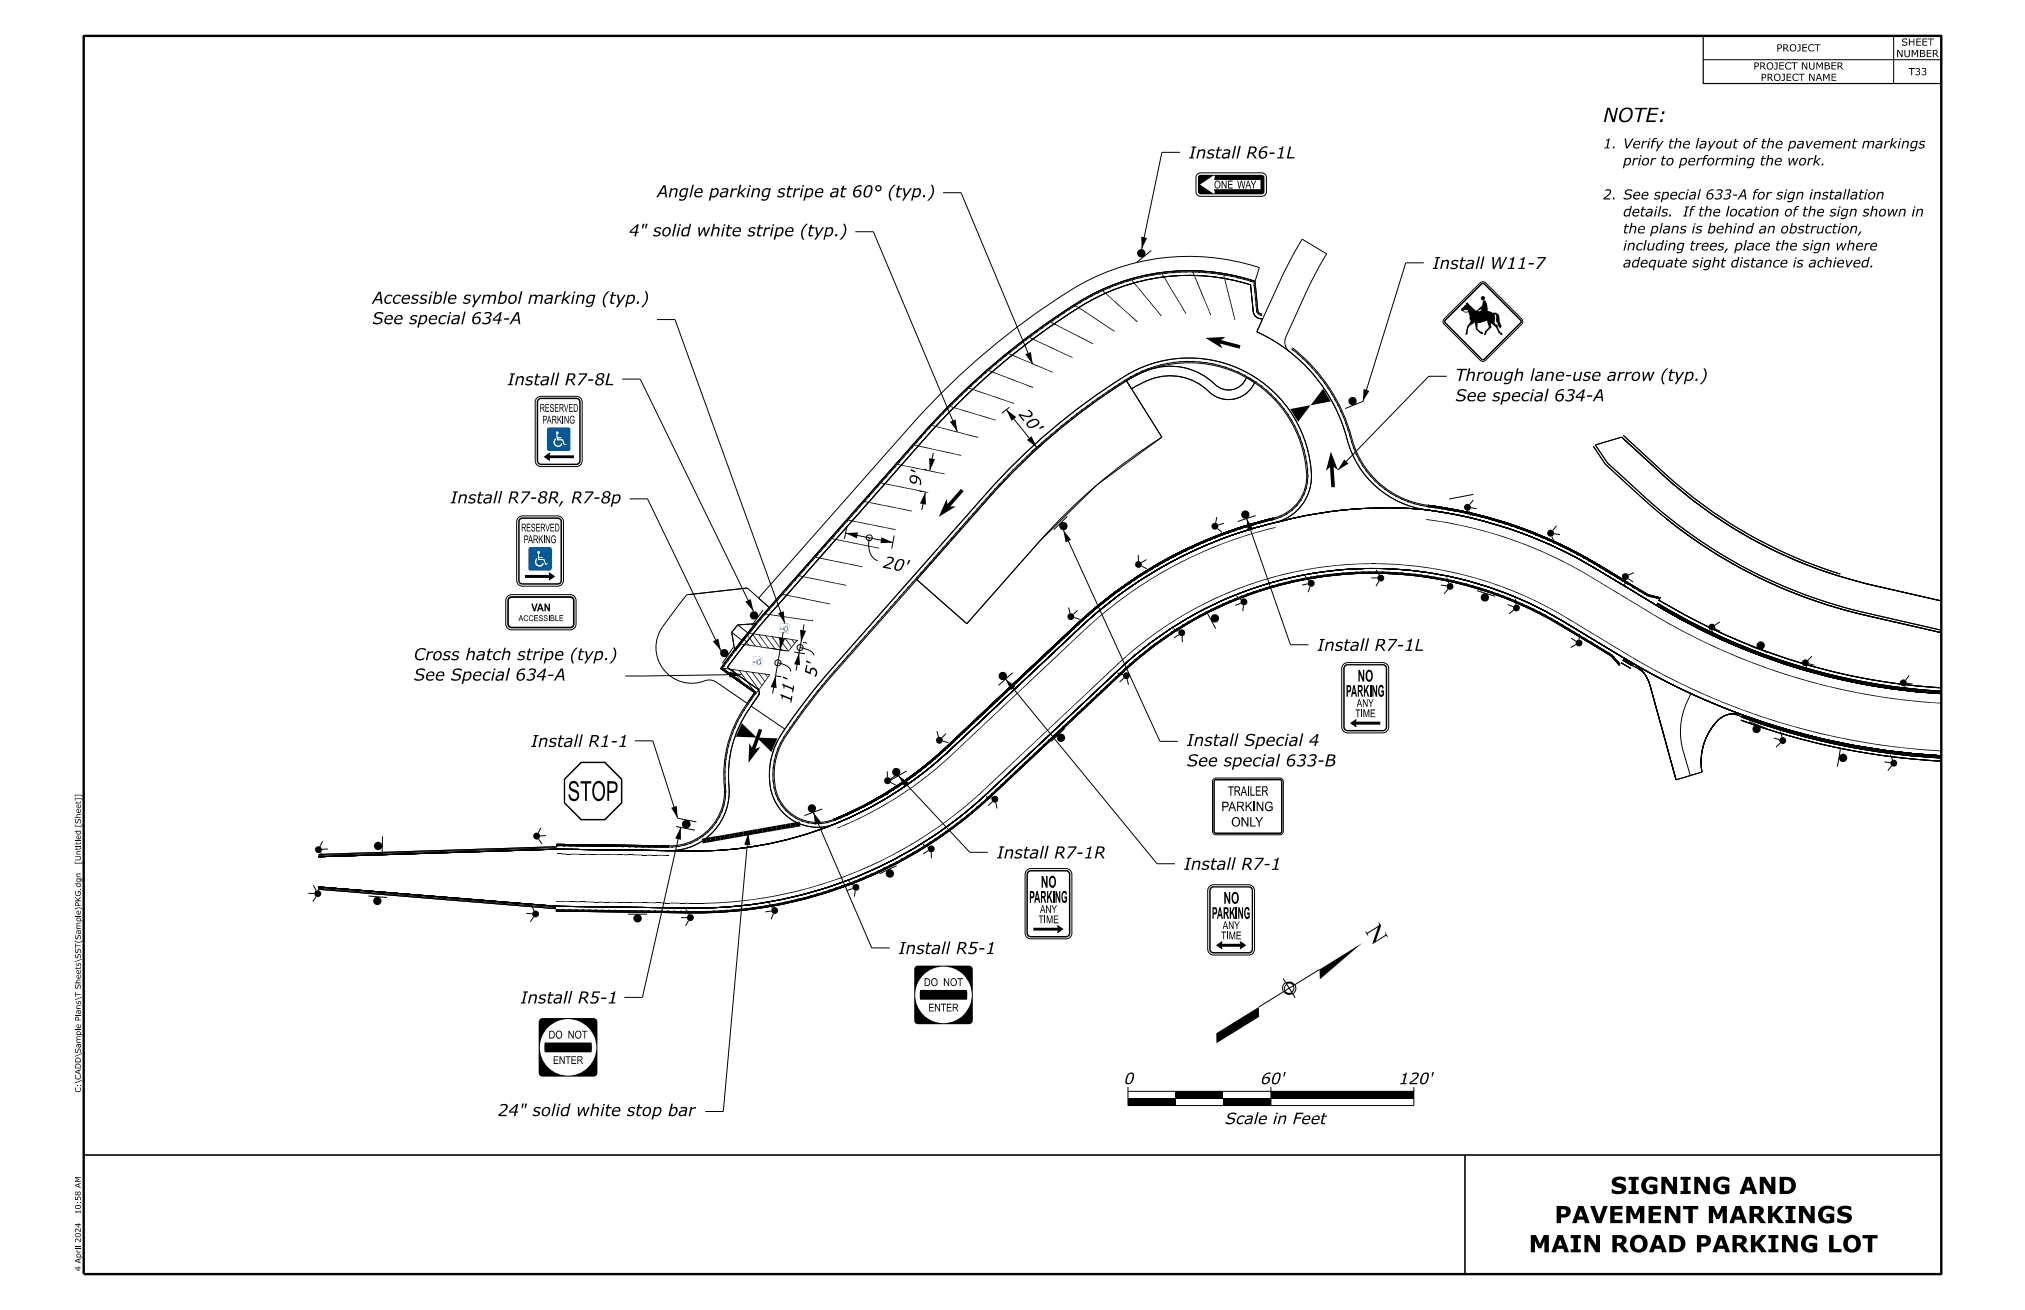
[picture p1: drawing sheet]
<svg xmlns="http://www.w3.org/2000/svg" width="432mm" height="279mm" viewBox="0 0 432 279" stroke-linecap="round" stroke-linejoin="round" font-family="sans-serif">
<defs><g id="words">
<text font-size="4.2" x="121" y="170.8">STOP</text>
<g font-size="3.7">
<text x="291" y="198.5" transform="rotate(58 291 198.5)">N</text>
<text x="343.4" y="254.7">SIGNING AND</text>
<text x="331.5" y="260.9">PAVEMENT MARKINGS</text>
<text x="326" y="267.1">MAIN ROAD PARKING LOT</text>
</g>
<text font-size="3" x="341.8" y="26">NOTE:</text>
<g font-size="2.6">
<text x="253.5" y="33.8">Install R6-1L</text>
<text x="140.1" y="42.1">Angle parking stripe at 60° (typ.)</text>
<text x="134.1" y="50.4">4&quot; solid white stripe (typ.)</text>
<text x="305.5" y="57.4">Install W11-7</text>
<text x="79.4" y="64.8">Accessible symbol marking (typ.)</text>
<text x="79.4" y="69.1">See special 634-A</text>
<text x="108.2" y="82.2">Install R7-8L</text>
<text x="310.3" y="81.2">Through lane-use arrow (typ.)</text>
<text x="217.1" y="88.4" transform="rotate(51 217.1 88.4)">2</text>
<text x="310.3" y="85.6">See special 634-A</text>
<text x="218.5" y="90.2" transform="rotate(51 218.5 90.2)">0 '</text>
<text x="96.1" y="107.4">Install R7-8R, R7-8p</text>
<text x="196.3" y="103.8" transform="rotate(-79 196.3 103.8)">9 '</text>
<text x="188.2" y="121.1" transform="rotate(11 188.2 121.1)">2</text>
<text x="190.4" y="121.5" transform="rotate(11 190.4 121.5)">0 '</text>
<text x="88.2" y="140.8">Cross hatch stripe (typ.)</text>
<text x="280.9" y="138.8">Install R7-1L</text>
<text x="88.2" y="145.2">See Special 634-A</text>
<text x="169.1" y="147.9" transform="rotate(-80 169.1 147.9)">1 '</text>
<text x="174" y="144.5" transform="rotate(-80 174 144.5)">5 '</text>
<text x="168.7" y="150.2" transform="rotate(-80 168.7 150.2)">1</text>
<text x="113.2" y="159.3">Install R1-1</text>
<text x="253.1" y="159.1">Install Special 4</text>
<text x="253.1" y="163.5">See special 633-B</text>
<text x="212.6" y="183.1">Install R7-1R</text>
<text x="252.5" y="185.5">Install R7-1</text>
<text x="191.6" y="203.5">Install R5-1</text>
<text x="111" y="214">Install R5-1</text>
<text x="106.2" y="238">24&quot; solid white stop bar</text>
</g>
<g font-size="2.5">
<text x="287" y="148.6">PARKING</text>
<text x="289.5" y="145.4">NO</text>
<text x="221.9" y="189.3">NO</text>
<text x="219.5" y="192.5">PARKING</text>
<text x="258.4" y="196">PARKING</text>
<text x="260.9" y="192.8">NO</text>
</g>
<g font-size="2.4">
<text x="239.5" y="231.2">0</text>
<text x="268.6" y="231.2">60'</text>
<text x="298.1" y="231.2">120'</text>
<text x="261" y="239.8">Scale in Feet</text>
</g>
<g font-size="2.1">
<text x="341.8" y="31.7">1.Verify the layout of the pavement markings</text>
<text x="346.1" y="35.3">prior to performing the work.</text>
<text x="341.8" y="42.5">2.See special 633-A for sign installation</text>
<text x="346.1" y="46.2">details.</text>
<text x="358.8" y="46.2">If the location of the sign shown in</text>
<text x="346.1" y="53.4">including trees, place the sign where</text>
<text x="346.1" y="49.8">the plans is behind an obstruction,</text>
<text x="346.1" y="57">adequate sight distance is achieved.</text>
</g>
<g font-size="2">
<text x="260.4" y="173">PARKING</text>
<text x="261.8" y="169.7">TRAILER</text>
<text x="262.5" y="176.3">ONLY</text>
</g>
<g font-size="1.7">
<text x="258.9" y="40.2">ONE WAY</text>
<text x="115.1" y="87.8">RESERVED</text>
<text x="115.6" y="90.3">PARKING</text>
<text x="111.1" y="113.4">RESERVED</text>
<text x="111.7" y="115.9">PARKING</text>
<text x="113.3" y="130.4">VAN</text>
<text x="289" y="153">TIME</text>
<text x="289.3" y="150.8">ANY</text>
<text x="221.4" y="196.9">TIME</text>
<text x="221.8" y="194.7">ANY</text>
<text x="260.4" y="200.4">TIME</text>
<text x="260.7" y="198.2">ANY</text>
<text x="197" y="210.3">DO NOT</text>
<text x="198" y="215.7">ENTER</text>
<text x="117" y="221.5">DO NOT</text>
<text x="117.9" y="226.9">ENTER</text>
</g>
<g font-size="1.5">
<text x="378.8" y="11">PROJECT</text>
<text x="405.4" y="9.7">SHEET</text>
<text x="373.9" y="14.8">PROJECT NUMBER</text>
<text x="375.4" y="17.3">PROJECT NAME</text>
<text x="404.3" y="12.2">NUMBER</text>
<text x="407" y="16">T33</text>
</g>
<g font-size="1.2">
<text x="110.6" y="132.5">ACCESSIBLE</text>
<text x="17.2" y="184.1" transform="rotate(-90 17.2 184.1)">[Untitled [Sheet]]</text>
<text x="17.2" y="233" transform="rotate(-90 17.2 233)">C:\CADD\Sample Plans\T Sheets\SST(Sample)PKG.dgn</text>
<text x="17.2" y="259" transform="rotate(-90 17.2 259)">10:58 AM</text>
<text x="17.2" y="271.1" transform="rotate(-90 17.2 271.1)">4 April 2024</text>
</g>
</g></defs>
<g fill="none" stroke="#000" stroke-width=".21">
<path d="M247.8 32.5h3.8M255.3 37.2l.7-.3h13a1.02 1.02 0 0 1 1.1 1v3a1.02 1.02 0 0 1-1.1 1h-13a1.02 1.02 0 0 1-1-1v-3zM182.4 49.4h3.8M245.5 53.4l-3.1 2.6M299.8 56.1h3.8M264.4 78.7a26 26 0 0 1 15.2 23.6 10.1 10.1 0 0 1-7.8 9.2M264.4 78.7a25.7 25.7 0 0 1 15.1 24.4 10.1 10.1 0 0 1-7.7 8.4M264.4 78.7a26.3 26.3 0 0 0-26.5 2.8 134.3 134.3 0 0 0-27.7 23.9l-34.3 39-4.8 5.9-3.7 5.2M268 70.8a34.5 34.5 0 0 1 6.9 4.2M268 70.8a35.3 35.3 0 0 1 19.6 24 20.4 20.4 0 0 0 16.7 14M268 70.8l5.9-12.9 3.8-6.9 5.2 3.2-3.5 6.4-5.2 11.3a2.63 2.63 0 0 0 .7 3.1M269.1 67.2a.99 .99 0 0 1-1.1-.9l-.6-6.1a44.7 44.7 0 0 0-39.3 5.8 152.7 152.7 0 0 0-31.9 27.5l-34 38.6-3.7 4.5-4.5 5.9 7 5.1 .1 .3a30.6 30.6 0 0 0-5.7 11.1 29.2 29.2 0 0 0-.7 10.1 11.9 11.9 0 0 1-12 11.6"/>
<path d="M269.3 67.9a1.71 1.71 0 0 1-2.1-1.5l-.5-5.7a43.8 43.8 0 0 0-38.2 5.9 153.6 153.6 0 0 0-31.7 27.4l-34.1 38.7-3.9 4.7-3.7 4.9 6.4 4.6a1.04 1.04 0 0 1 .3 1.4l-1.6 2.3M269.3 67.9a1.71 1.71 0 0 1-2.1-1.5l-.5-5.7a43.9 43.9 0 0 0-38.3 5.9 151.4 151.4 0 0 0-31.4 27.2l-32.7 37M269.3 67.9a1.71 1.71 0 0 1-2.1-1.5l-.5-5.7a43.9 43.9 0 0 0-38.3 5.9 151.4 151.4 0 0 0-31.4 27.2l-33.5 37.9-4.7 5.7-3.7 4.9M269.3 67.9l-1.3 2.9M274.9 75a35.3 35.3 0 0 1 12.7 19.8 20.4 20.4 0 0 0 16.7 14M275.4 74.4a36 36 0 0 1 12.9 20.1 19.5 19.5 0 0 0 16.1 13.5M275.6 74.2a36.4 36.4 0 0 1 12.9 20.3 19.3 19.3 0 0 0 16 13.3M132.7 80.9h3.8M200.9 83.7a148 148 0 0 1 31.1-23.9 47.9 47.9 0 0 1 36.5-2.7l-.9 2.9a45.3 45.3 0 0 0-41.5 6.9 153.6 153.6 0 0 0-30.1 26.4l-32 36.3-2.3-2 33.2-37.6zM202.3 86.6a145.9 145.9 0 0 1 31.1-24.1 44.7 44.7 0 0 1 34.2-2.5l.6 6.3a.74 .74 0 0 0 .9 .7 .74 .74 0 0 1-.9-.7l-.6-6.3a45.3 45.3 0 0 0-41.5 6.9 153.6 153.6 0 0 0-30.1 26.4l-33.2 37.7-4.5 5.5-4.6 6.1 7.2 5.1-1.6 2.3 1.6-2.3-7.2-5.1 4.3-5.8 4.7-5.7 33.5-38zM240.2 81.2a16 16 0 0 1 13-2.6 13.7 13.7 0 0 1 5.9 3.4M240.2 81.2l1.1 1.7a13.8 13.8 0 0 1 12.2-2.1l2.3 1.1 1.9 1.6"/>
<path d="M265.8 80.5a4.1 4.1 0 0 1-6.7 1.5M265.8 80.5l1.7 1.1M267.5 81.6a6.1 6.1 0 0 1-9.8 1.9M267.5 81.6h.1M290.6 85.6l-3.8 1.5M304.7 80.3h3.8M339.8 95.2l2.5 3.8a300.6 300.6 0 0 0 15.6 13.7 104.8 104.8 0 0 0 39.5 18.4l16.5 3.8-16.1-3.7a105.5 105.5 0 0 1-47.7-25l-7.8-7.2zM340.2 94.9l2.7 4 3.8 3.4a106.8 106.8 0 0 0 50.8 28.3l16.4 3.8-16-3.7a104.6 104.6 0 0 1-47.3-24.8l-7.9-7.2zM345.8 93.2l3.7 3.4a115.9 115.9 0 0 0 24.1 18.4 94.6 94.6 0 0 0 18.7 7.9M345.8 93.2l8.9 8.2a97.7 97.7 0 0 0 37.6 21.5M345.8 93.2l-5.6 1.7M345.8 93.2l7.4 6.8a98.8 98.8 0 0 0 46.1 24.8l14.6 3.4"/>
<path d="M345.8 93.2l8.9 8.2a98.8 98.8 0 0 0 44.6 23.4l14.6 3.4M346.1 92.9a191.3 191.3 0 0 0 19.2 16.3 99.6 99.6 0 0 0 27.1 13.2 98.4 98.4 0 0 1-37.4-21.4zM110.4 110.5l.6-.4 .4-.1h7.5a1.25 1.25 0 0 1 1.3 1.3v12.5a1.25 1.25 0 0 1-1.3 1.2h-7.5a1.25 1.25 0 0 1-1.2-1.2v-12.5zM134.3 106.4h3.8M216.5 100.2a134 134 0 0 1 23.7-19l7.6 12a120.4 120.4 0 0 0-26.2 22.3l-15.4 17.5-10.7-9.4 16.8-19zM227.6 110.1l-2.9 2.9M242.7 118.4v1.3M244.5 119.3l-1.1 .7M259.5 110.3l-.3 1.2M259.6 112.7l1 .9M261 111.6l-1.2 .4M267.8 110l-3.9 1.2"/>
<path d="M271.6 110.5a91.9 91.9 0 0 0-42.1 22.7l-14.8 13.9a314.4 314.4 0 0 1-18.2 16.8 78.7 78.7 0 0 1-18.7 10.9M271.6 110.5a91.8 91.8 0 0 0-41.9 22.5l-28 26.4a78.4 78.4 0 0 1-23.9 15.4M271.6 110.5a9.2 9.2 0 0 0 6.9-10.4 25.1 25.1 0 0 0-40-17.8 134.4 134.4 0 0 0-27.5 23.8l-32.7 37a111.9 111.9 0 0 0-11.7 15.6 13.9 13.9 0 0 0-.3 11.9 9.2 9.2 0 0 0 11.5 4.2M271.6 110.7a91.8 91.8 0 0 0-41.7 22.5l-22.4 21.1a110.6 110.6 0 0 1-15.7 13.2l-2.8 1.9-4.1 2.3-7 3.3M271.6 110.7a92.1 92.1 0 0 0-41.7 22.5l-28 26.4a77.8 77.8 0 0 1-24 15.4M271.6 110.7a9.5 9.5 0 0 0 7.2-10.7 25.4 25.4 0 0 0-40.4-17.9 134.7 134.7 0 0 0-27.7 23.8l-32.6 37a117.3 117.3 0 0 0-11.7 15.6 13.3 13.3 0 0 0 .3 13.2 9.4 9.4 0 0 0 11.1 3.3M271.8 111.5a93.4 93.4 0 0 0-45.3 25.9l-11.1 10.5a335.6 335.6 0 0 1-18.3 16.8 77 77 0 0 1-18.9 11M304.3 108.8l-1.4-.2a90 90 0 0 0-30.6 2.8l-.5 .1M304.4 108.8a90.9 90.9 0 0 1 12 2.4l6 1.8a104 104 0 0 1 23.3 11.6l.9 .5M304.4 108a93.4 93.4 0 0 1 12.3 2.4l5.9 1.8a95.5 95.5 0 0 1 19.2 9.1l5.2 3.2M304.4 108a92.7 92.7 0 0 1 36.2 12.6l6.4 3.9M304.5 107.8a92.5 92.5 0 0 1 12.2 2.4l6 1.8a102.9 102.9 0 0 1 23.6 11.7l.8 .5"/>
<path d="M304.5 107.8a92.7 92.7 0 0 1 36.3 12.6l6.3 3.8M313.2 108.9l.5 1.2M313.7 108.3l1.2 .2M314.1 106.6l-.7 1M314.2 105.4l-5.2 1M330.9 114.4l.5 1.2M331.4 113.8l1.2 .2M331.9 112.1l-.8 1M355.3 110.6a105.6 105.6 0 0 0 42.3 20.6l16.3 3.7-16.3-3.7a105.5 105.5 0 0 1-42.3-20.6zM108.4 127.1l.7-.3h12.5a1.25 1.25 0 0 1 1.2 1.3v5a1.25 1.25 0 0 1-1.2 1.2h-12.5a1.26 1.26 0 0 1-1.3-1.2v-5l.1-.4zM156 134.9l.6 3.7M156 134.9l2.2 1.7"/>
<path d="M156.3 138.1l-2.3 3.4M156.6 138.6l-2.9 4 7.2 5.1-1.6 2.3M157.3 133.3l-1.3 1.6M157.3 133.3l2.2 1.7M158.2 136.6l-1.6 2M159.3 125.4l4.7 4.2M159.3 125.4l-12.9 1.5-3.5 4.6a10.2 10.2 0 0 0-3 6 7.7 7.7 0 0 0 10.9 7.6 2.63 2.63 0 0 1 1.9 .4l6.6 4.5M159.3 125.4l-12.4 1.4M159.5 135l-1.3 1.6M161.1 133l-1.6 2M161.1 133l-3.8 .3M161.2 133.2l-4.4 5.5"/>
<path d="M161.3 133.2l-4.5 5.5M162.7 130.1l-2.4 3.3M164 129.6l-2.9 3.4M164.3 130.8l-4.7 5.7-4.5 5.8M227.9 129.6l.3 1.2M229.1 131.7l1.2 .4M229.8 130.1l-.9 .9M243.4 120.7l1.1 .6M250.2 134.1l1.1 .5M251.4 135.4l-1.1 .7M252.1 135.7v1.2M257.3 130.5l1.9 3.6"/>
<path d="M263.7 127.1l1 .8M264.6 128.7l-1.2 .4M265.1 129.1l-.1 1.3M278.3 122.9l.8 1M278.9 124.5l-1.3 .3M279.4 125.1l-.5 1.2M292.4 123.3h1.3M293.5 121.5l.6 1.2M294 123.9l-.6 1.1M307.2 124.8l1.3 .2M308.5 123.2l.4 1.2M308.8 125.7l-.9 .9"/>
<path d="M315 126l3.8 1.2M321.5 128.9l1.2 .5M322.8 130.1l-1 .8M323.1 127.7l.2 1.2M335 136.1l1.1 .7M336.1 137.5l-1.2 .6M336.7 135.1v1.3M339.2 137.3l4.4 2.6 1.7 2-1.7-2zM339.2 137.3a106.3 106.3 0 0 0-13.4-7.7l-1.3-.5a73.3 73.3 0 0 0-16-5.2 77.5 77.5 0 0 0-69 19.5l-28 26.3a91.9 91.9 0 0 1-64.3 25l-28.7-.4M339.2 137.3l-6.3-3.8a77.7 77.7 0 0 0-93.4 9.9l-28 26.3a91.9 91.9 0 0 1-64.3 25l-28.7-.4M339.4 137.1l4.3 2.6 1.8 2-1.8-2zM339.8 136.4l6.5 3.9"/>
<path d="M339.8 136.4a155.6 155.6 0 0 0 36.2 17.6 144.8 144.8 0 0 0 37.9 7.2M339.8 136.4a125.5 125.5 0 0 0-13.6-7.7l-1.3-.6a81 81 0 0 0-16.2-5.2 78.9 78.9 0 0 0-69.4 19.2l-28.6 26.9a90.9 90.9 0 0 1-63.5 24.7l-28.7-.4M339.8 136.4l-6.4-3.8a78.7 78.7 0 0 0-94.6 10l-28.1 26.4a90.9 90.9 0 0 1-63.5 24.7l-28.7-.4M339.8 136.4l6.6 4a146.1 146.1 0 0 0 67.5 20.8M346.5 123.7l-.1 1.3M346.6 125.1l6.5 3.9M346.6 125.1a142.7 142.7 0 0 0 38.7 18 131.1 131.1 0 0 0 28.6 4.9M346.6 125.1a111.3 111.3 0 0 0-19.9-10.5l-5.3-2-5-1.4a81 81 0 0 0-40.9-.6 92.5 92.5 0 0 0-44.5 22.6l-28.6 26.9a79 79 0 0 1-55 21.4l-28.7-.4M346.6 125.1l-6.3-3.8a90.4 90.4 0 0 0-40.3-12.9 95.2 95.2 0 0 0-30.8 3.7 90.6 90.6 0 0 0-38.8 21.6l-28 26.4a79 79 0 0 1-55 21.4l-28.7-.4M346.6 125.1l6.6 4a132.8 132.8 0 0 0 60.7 18.9M347 124.5l4.3 2.6 2.6 .6-2.6-.6zM347.1 124.2l4.4 2.7 2.5 .6"/>
<path d="M347.1 124.2l4.4 2.7 2.5 .6-.4 .7 .4-.7-2.5-.6zM347.2 123.4l1 .7M348.4 122.1l-1.2 .6M353.1 129a132.2 132.2 0 0 0 60.8 19M353.1 129a133.3 133.3 0 0 0 60.8 19M353.3 128.8a132.2 132.2 0 0 0 60.6 18.9M353.4 128.6a131.9 131.9 0 0 0 60.5 18.8M353.7 128a132.4 132.4 0 0 0 60.2 18.7M353.7 128l5.2 3a131.4 131.4 0 0 0 55 15.7M365.1 134.5l.1 1.2M365.7 134.1l1.1 .6M366.7 132.6l-1 .7"/>
<path d="M373.2 137.8l3.8 1.4M386.4 139.9l-.9 1M392.3 122.9l5.4 1.5 16.2 3.8M135.4 158h3.8M154.1 142.5l7.2 5.2M155.1 142.3l6.4 4.6a1.15 1.15 0 0 1-.1 1.9l-1.2 1.8M159.3 150a26.6 26.6 0 0 0-4.8 19.1 11.7 11.7 0 0 1-11.8 11.3M160.2 150.6a25.7 25.7 0 0 0-4.7 18.5 12.7 12.7 0 0 1-12.9 12.3M160.2 150.6a25.6 25.6 0 0 0-4.7 18.5 12.7 12.7 0 0 1-12.9 12.3M160.2 150.6l7.2 4.9M167.4 155.5a15.6 15.6 0 0 0-2.3 15 10.1 10.1 0 0 0 13.1 5.2M167.4 155.5a15.5 15.5 0 0 0-2.3 15 10.1 10.1 0 0 0 13.1 5.2"/>
<path d="M199.8 156l.3 1.2M201 158.1l1.2 .3M201.7 156.5l-.9 .9M215.9 143.5l-3 2.7M227.1 155.3l-2.9 2.8M238.3 143.5l1.2 .4M239.6 144.6l-.9 .9M240.3 144.8l.3 1.2M247.3 158.1h3.8M345.7 141.4l2 1.2zM346 140.8l2.1 1.2zM346.1 140.6l2.1 1.2"/>
<path d="M346.3 140.3l2 1.3zM348.1 142a5.3 5.3 0 0 1 3.7 4.1l5.6 20.2-5.6-20.2a5.3 5.3 0 0 0-3.7-4.1zM348.3 141.6l.3 .1a7.5 7.5 0 0 1 3.2 4.4l5.6 20.2M348.3 141.6a141.8 141.8 0 0 0 23 10.8l.3 .1M348.3 141.6a7.5 7.5 0 0 1 3.5 4.5l5.6 20.2M348.3 141.6a147.5 147.5 0 0 0 23.3 10.9M360.6 147.9a15.7 15.7 0 0 0-1.6 12.5l1.4 5M371.2 153.6a146.4 146.4 0 0 0 42.7 8.7 146.7 146.7 0 0 1-42.7-8.7zM371.4 153a3.8 3.8 0 0 0-5.2 .8 12.7 12.7 0 0 0-3.3 10.9M371.4 153a144.1 144.1 0 0 0 42.5 8.7 146.5 146.5 0 0 1-42.5-8.7zM371.4 153a4.1 4.1 0 0 0-5.7 1.3 12.8 12.8 0 0 0-2.8 10.4M371.5 152.8a145.1 145.1 0 0 0 42.4 8.7"/>
<path d="M371.6 152.5a5.3 5.3 0 0 0-6.3 2.4 12.9 12.9 0 0 0-2.4 9.8M371.6 152.5a147.8 147.8 0 0 0 42.3 8.7M371.6 152.5a5.3 5.3 0 0 0-6.4 2.4 12.8 12.8 0 0 0-2.3 9.8M371.6 152.5a147.5 147.5 0 0 0 42.3 8.7M373 153.9l3.8 1.5M378.2 157.4l1.2 .4M379.6 158.5l-.9 .8M379.7 156l.3 1.2M385.2 142.1l.3 1.2M385.7 141.6l1.2 .3M392.5 159.5l-.7 4M406.2 146.3l.4 1.2"/>
<path d="M406.6 145.7l1.2 .2M407.1 144.1l-.8 1M68.8 179.4l-.6 1.2M81.6 178.4l-.1 4.1M114.8 178.9l.7 1.1M115.4 176.5l-.6 1.2M116.5 178.2l-1.3 .1M144.1 176.3l4.1 .8M144.5 174.5l4 .8M175.3 172.5l-3.8 1.5M178.2 175.7l-7.5 2.6-4.2 1.1-4.6 1-4.3 .6-4.7 .4h-10.3M189.2 164.5v1.3"/>
<path d="M189.9 166.9l1.1 .6M191 165.5l-1.1 .6M193.3 164.4l-3.5 2.1M210.2 169.9l1.3 .4M211.6 171l-.9 .8M212.3 171.2l.3 1.2M258.8 166.2l.5-.3h13.6a.75 .75 0 0 1 .7 .8v10.6a.75 .75 0 0 1-.7 .7h-13.6a.72 .72 0 0 1-.7-.7v-10.6zM362.9 164.7l-5.5 1.6M401.8 162.5l1.3 .2M403.1 160.9l.4 1.2M403.4 163.3l-.8 1.1M413.9 161.2a146.1 146.1 0 0 1-67.5-20.8l-13-7.8a78.7 78.7 0 0 0-94.6 10l-28.1 26.4a90.9 90.9 0 0 1-63.5 24.7l-28.7-.4"/>
<path d="M65.8 190.5l1.2 .1M66.8 188.8l.6 1.1M67.4 191.2l-.7 1.1M67.8 189.4l50.7 4.2M67.8 189.2l50.7 4.1M67.8 189.7l50.7 4.1zM67.9 182.2l50.8-1.6zM68.3 181.8l.7 1.1M69.9 181.1l-1.2 .1M78.5 191.1l4.1 .3M112.2 194.8l1.3 .1M113.3 193.1l.6 1.2"/>
<path d="M113.8 195.5l-.7 1.1M118.5 194.1l28.7 .4a91.8 91.8 0 0 0 64.1-25l28-26.3a77.9 77.9 0 0 1 93.7-10l6.4 3.9-6.4-3.9a78 78 0 0 0-93.7 10l-28 26.3a91.9 91.9 0 0 1-64.1 25zM118.7 180.1l24 .3zM118.7 181.1l23.9 .3M118.7 180.3l23.9 .4zM118.7 180.8l-50.8 1.7M118.7 181.1l-50.8 1.6M133.9 195h4.1M145.2 195.7h1.3M146.2 194l.7 1.1M146.8 196.4l-.6 1M163.9 192.6l.8 1"/>
<path d="M164.5 194.3l-1.3 .2M164.9 194.9l-.5 1.2M181 188l1 .8M181.8 189.5l-1.2 .4M182.4 190l-.2 1.2M191.2 184.6l-3.7 1.8M196.8 180.1l1.1 .6M197.9 181.4l-1.1 .7M198.6 181.8v1.3M133.1 212.7h3.9M185.9 202.2h3.8M273.6 208.7l2.6 4.1"/>
<path d="M274.1 209.5a1.44 1.44 0 0 0-.4 2M274.4 209.9a.99 .99 0 0 0-.4 1.4M275.8 210.3a1 1 0 0 1-.4 1.3M276.1 210a1.44 1.44 0 0 1-.4 2M281.4 206.8l-13 8M240.5 232.8h61M240.5 231.8v4h61v-4M271 231.8v4"/>
</g>
<g fill="none" stroke="#000" stroke-width=".21" stroke-dasharray=".3 1.1" stroke-linecap="butt">
<path d="M264.1 79.3a25.6 25.6 0 0 0-25.8 2.8 134.7 134.7 0 0 0-27.6 23.8l-34.3 38.9-4.7 6-3.7 5.1M269.1 67.2a.98 .98 0 0 1-1.2-.9l-.6-6.1a44.5 44.5 0 0 0-39.2 5.8 152.7 152.7 0 0 0-31.8 27.5l-34 38.6-4.5 5.4-3.7 5 7 5v.4l-1.5 2.3M271.7 110.8a9.6 9.6 0 0 0 7-11.9 25.6 25.6 0 0 0-14.6-19.6M304.4 108.1a93.4 93.4 0 0 1 12.3 2.4l5.9 1.8a93.6 93.6 0 0 1 19.1 9.1l5.3 3.1M304.4 108.1a92.8 92.8 0 0 1 36.2 12.5M304.4 108.1a92.8 92.8 0 0 1 36.2 12.5l6.4 3.9M304.4 108.1a19.7 19.7 0 0 1-16.7-15.6 35.8 35.8 0 0 0-12.3-18.1M229.9 133.2a92.1 92.1 0 0 1 41.7-22.4M339.4 137l4.3 2.7 1.8 1.9M340.6 120.7l6.4 3.8M347 124.5l4.3 2.6 2.6 .6M159.6 150.2a26.2 26.2 0 0 0-4.8 18.9 12 12 0 0 1-12.2 11.6"/>
<path d="M168 155.9a14.8 14.8 0 0 0-2.3 14.3 9.4 9.4 0 0 0 12.2 4.8M201.9 159.6l28-26.4M177.9 175a79.8 79.8 0 0 0 25.9-17.2l18.5-17.4a160.7 160.7 0 0 1 15.8-14 92.4 92.4 0 0 1 33.5-15.6M177.9 175a78.3 78.3 0 0 0 24-15.4M177.9 175a78.3 78.3 0 0 0 24-15.4l28-26.4a92.1 92.1 0 0 1 41.7-22.4M118.5 194l28.7 .4a91.4 91.4 0 0 0 64-24.9l28.6-26.8a78 78 0 0 1 93.3-9.5l6.3 3.8M118.5 194l28.7 .4a91.6 91.6 0 0 0 64-24.9l28.1-26.3a78 78 0 0 1 93.8-10l6.3 3.8M118.7 180.4l23.9 .3"/>
</g>
<g fill="#000">
<path d="M275.1 87.2l4.4-.8-2.7 3.6zM282.2 82.9l1.6 2.7-4.3 .8zM158.2 154.2l3.2 3.1-4.5-.2zM161.4 157.3l4.4 .2-1.3 2.9zM281.4 206.8l9-5.6-9 7.7zM240.5 234.3h10.2v1.5h-10.2zM250.7 232.8h10.1v1.5h-10.1zM259.4 220.4l9-5.6 .1 2.1-9.1 5.6zM260.8 234.3h10.2v1.5h-10.2zM271 232.8h30.5v1.5h-30.5z"/>
<path d="M255.5 37.5l.5-.2h13.2l.3 .2 .1 .4v3.1l-.3 .4-.3 .1-13.1-.1-.3-.1-.2-.4zM255.9 39.4l2.9 1.9 .2-.2-.1-.7h9.9v-2h-9.9l.1-.8-.2-.2z" fill-rule="evenodd"/>
<path d="M257 72.1l4.3-.2-1 .6 4.2 1.1-.2 .8-4.2-1.1 .6 1z" fill-rule="evenodd"/>
<path d="M283.8 96.3l1.5 4-.9-.7 .3 4.3h-.8l-.3-4.3-.8 .8z" fill-rule="evenodd"/>
<path d="M201.9 106.4l.1 1.1 2.9-3.2 .6 .5-2.9 3.2h1.2l-3.6 2.2z" fill-rule="evenodd"/>
<path d="M151.3 176.6l.2 .1z" fill-rule="evenodd"/>
<path d="M154.4 167.6l.1 .1z" fill-rule="evenodd"/>
<path d="M154.4 167.6l.1 .1z" fill-rule="evenodd"/>
<path d="M161.8 155.4l.7 .3-1.4 4 1.1-.4-2.6 3.4 .2-4.2 .5 1z" fill-rule="evenodd"/>
<path d="M258.9 166.3l.4-.1h13.9l.3 .5-.1 10.9-.5 .3-13.9-.1-.3-.5v-10.6zM259.1 166.5v11h14l.1-10.8-.2-.2z" fill-rule="evenodd"/>
<path d="M142.6 180.4l.1 .1z" fill-rule="evenodd"/>
<path d="M273.7 211.5l.3-.2 .7 .4 .7-.1 .3 .4a1.44 1.44 0 0 1-2-.5z" fill-rule="evenodd"/>
<path d="M274.1 209.5a1.48 1.48 0 0 1 2 .5l-.3 .3-.7-.5-.7 .1z" fill-rule="evenodd"/>
<circle cx="243.4" cy="54" r=".89"/>
<circle cx="288.4" cy="85.5" r=".89"/>
<circle cx="226.8" cy="112.2" r=".89"/>
<circle cx="259.1" cy="112.2" r=".73"/>
<circle cx="265.6" cy="109.8" r=".89"/>
<circle cx="312.9" cy="108.2" r=".74"/>
<circle cx="330.6" cy="113.7" r=".74"/>
<circle cx="154.5" cy="139.3" r=".89"/>
<circle cx="160.8" cy="131.2" r=".89"/>
<circle cx="228.3" cy="131.5" r=".73"/>
<circle cx="242.8" cy="120.4" r=".72"/>
<circle cx="252" cy="135" r=".73"/>
<circle cx="259.1" cy="131.9" r=".89"/>
<circle cx="265.3" cy="128.4" r=".74"/>
<circle cx="279.6" cy="124.4" r=".74"/>
<circle cx="294.4" cy="123.3" r=".74"/>
<circle cx="309.2" cy="125.1" r=".74"/>
<circle cx="316.6" cy="127.4" r=".89"/>
<circle cx="323.4" cy="129.7" r=".73"/>
<circle cx="336.7" cy="137.1" r=".74"/>
<circle cx="346.6" cy="123" r=".74"/>
<circle cx="365" cy="133.8" r=".73"/>
<circle cx="375.4" cy="137.7" r=".88"/>
<circle cx="200.3" cy="157.9" r=".74"/>
<circle cx="213.8" cy="144.2" r=".89"/>
<circle cx="226.2" cy="157.4" r=".89"/>
<circle cx="240.2" cy="144.1" r=".73"/>
<circle cx="374.6" cy="155.5" r=".88"/>
<circle cx="380.2" cy="158" r=".73"/>
<circle cx="385" cy="141.4" r=".75"/>
<circle cx="405.9" cy="145.6" r=".74"/>
<circle cx="114.4" cy="178.3" r=".74"/>
<circle cx="146.3" cy="175.8" r=".89"/>
<circle cx="146.3" cy="175.8" r=".9"/>
<circle cx="173.1" cy="172.4" r=".88"/>
<circle cx="189.3" cy="166.5" r=".74"/>
<circle cx="191.1" cy="164.7" r=".89"/>
<circle cx="212.1" cy="170.5" r=".74"/>
<circle cx="393" cy="161.6" r=".89"/>
<circle cx="403.8" cy="162.8" r=".74"/>
<circle cx="67.8" cy="190.6" r=".73"/>
<circle cx="67.9" cy="181.2" r=".74"/>
<circle cx="80.5" cy="192.1" r=".89"/>
<circle cx="80.6" cy="180.4" r=".89"/>
<circle cx="114.2" cy="194.9" r=".72"/>
<circle cx="136" cy="195.9" r=".89"/>
<circle cx="147.2" cy="195.7" r=".74"/>
<circle cx="165.2" cy="194.2" r=".73"/>
<circle cx="182.5" cy="189.3" r=".74"/>
<circle cx="189.7" cy="186.3" r=".88"/>
<circle cx="198.6" cy="181.1" r=".74"/>
</g>
<path d="M112.9 116.8h4.6v4.8l-.2 .1h-4.2l-.3-.1-.1-4.5zM114.6 117.6l.2 1.9h1.1l.4 1 .6-.2-.1-.2-.3 .2-.4-1.1h-1.1v-.2h.7v-.3h-.8v-.6a.29 .29 0 0 0 .2-.4 .29 .29 0 0 0-.5-.1zM114.3 119.2a1 1 0 0 0 .2 1.5 1 1 0 0 0 1.4-.4l-.2-.5a.7 .7 0 0 1-.9 .7 .7 .7 0 0 1-.2-1.2l-.1-.3z" fill-rule="evenodd" fill="#005696"/>
<path d="M114.4 85l.6-.4 .4-.1h7.5a1.24 1.24 0 0 1 1.2 1.3v12.4a1.26 1.26 0 0 1-1.2 1.3h-7.5a1.26 1.26 0 0 1-1.3-1.3v-12.4z" fill="none" stroke="#000" stroke-width=".21"/>
<g fill="#005696">
<path d="M116.7 91.4l.4-.2h4.1l.4 .2v4.3l-.1 .4h-4.7l-.2-.4zM118.6 92.1l.1 1.8h1.1l.5 1.1 .6-.2-.1-.2-.4 .1-.4-1h-1v-.2h.7v-.3h-.8v-.6a.3 .3 0 0 0 .2-.4 .3 .3 0 0 0-.5-.1zM118.3 93.6a1 1 0 0 0 .1 1.6 1 1 0 0 0 1.5-.4l-.2-.5a.71 .71 0 0 1-1 .7 .71 .71 0 0 1-.1-1.2l-.1-.3z" fill-rule="evenodd"/>
<path d="M160.7 141.1l.6 .1v-.4h.1l.1 .5v-.6l.6-.1v-.2l.1 .3-.5 .1-.1 .6-.8-.1z" fill-rule="evenodd"/>
<path d="M161.8 140.9l.3-.1a.5 .5 0 0 1 0 .8 .5 .5 0 0 1-.7-.2h.1a.34 .34 0 0 0 .6 0 .34 .34 0 0 0-.3-.5z" fill-rule="evenodd"/>
<path d="M160.7 140l-.3 1.9 1.9 .2 .3-1.9zM160.7 140l1.9 .3-.3 1.8-1.9-.3z" fill-rule="evenodd"/>
<path d="M166.4 134l.6 .2 .1-.4 .1 .4 .1-.6 .5-.1 .1-.2 .1 .3-.6 .1-.1 .6h-.8l-.1-.1z" fill-rule="evenodd"/>
<path d="M167.6 133.8a.41 .41 0 0 1 .4 .4 .41 .41 0 0 1-.3 .5l-.4-.1-.2-.2h.2a.35 .35 0 0 0 .5 0 .35 .35 0 0 0-.2-.6z" fill-rule="evenodd"/>
<path d="M166.4 132.9l-.2 1.9 1.9 .2 .2-1.9zM166.4 132.9l1.9 .3-.3 1.8-1.8-.2z" fill-rule="evenodd"/>
</g>
<g fill="none" stroke="#000" stroke-width=".21">
<path d="M247.8 32.5l-4.3 20.6M186.2 49.4l18 42.7M201.1 41.1h3.8l15.3 36.6M299.8 56.1l-9.2 29.5M140.1 68.2h3.8l23.5 64.8M307.9 68l7.8-7.7a.81 .81 0 0 1 1.1 0l7.7 7.7a.79 .79 0 0 1 0 1.1l-7.7 7.8a.81 .81 0 0 1-1.1 0l-7.8-7.8a.79 .79 0 0 1 0-1.1zM136.5 80.9l24.2 49.5M199 96.6l-.7 3.8M214.6 87.4l6.5 8M215.3 86.9l-1.7 1.3M221.7 94.9l-1.6 1.3M240.2 81.2l7.6 12-13.9 10.2-12.3 12.1-15.4 17.5-10.7-9.4"/>
<path d="M304.7 80.3l-19.4 20M138.1 106.4l15.6 32.4M180.3 113.7l10.1 2M180.6 112.2l-.5 2.7M185.3 114.7a4.4 4.4 0 0 0 1.4 4.7l.4 .2M190.7 114.2l-.6 2.8M196.1 104.7l.6 .2M197.3 105l-.7 3.8M226.8 113.1l20.5 45M265.8 110.6l9.4 26.9h3.8M164.4 138.3l3.2 .5M167 134.8l-2.3 13.1"/>
<path d="M169.4 139.1l2.3 .4M170.6 138.1a4.1 4.1 0 0 1 2.9 1.4v.3M171.2 137l.8 .2M171.5 133.2l-1.7 9.8M139.2 158l5.3 16.5M158.1 143.9l-24.8 .3M165.4 144.1l1.3 .3M165.9 141.4a3.4 3.4 0 0 1 2.7 1.6v.2M214.4 144.9l32.3 39.3h3.8M286.3 141.8l.7-.4 .4-.1h7.5a1.26 1.26 0 0 1 1.2 1.3v12.4a1.26 1.26 0 0 1-1.2 1.3h-7.5a1.26 1.26 0 0 1-1.3-1.3v-12.4zM145.2 176.5l-8.2 36.2M159.6 177.7l-5.4 59.4h-3.8"/>
<path d="M173.4 173.2l12.5 29M191.6 165.5l15.2 16.3h3.8M219.1 185.5l.7-.3h7.5a1.25 1.25 0 0 1 1.3 1.3v12.5a1.23 1.23 0 0 1-1.3 1.2h-7.5a1.23 1.23 0 0 1-1.2-1.2v-12.5v-.4zM257.8 189.2l.6-.4 .4-.1h7.5a1.25 1.25 0 0 1 1.2 1.2v12.5a1.26 1.26 0 0 1-1.2 1.3h-7.5a1.25 1.25 0 0 1-1.3-1.3v-12.5z"/>
<circle cx="185.3" cy="114.7" r=".64"/>
<circle cx="170.6" cy="138.1" r=".64"/>
<circle cx="165.9" cy="141.4" r=".65"/>
</g>
<g fill="#000">
<path d="M241.3 59.8l.1-.1 .6 .8-.1 .1zM243.3 50.5l1.3 .3-1.1 2.3zM247.7 58.5l.2-.2 .5 .9-.2 .1zM248.2 59.3l.2-.1 .5 .9-.1 .1zM254.3 58.1l.2-.1 .3 .9-.1 .1zM254.7 59l.1-.1 .4 1h-.1zM255.1 59.9h.1l.4 .9-.2 .1zM260.8 58.7l.2-.1 .3 1-.2 .1zM261.1 59.7l.2-.1 .2 1h-.2zM210.8 79l1 .3-.1 .2-1-.4zM211.8 79.3l.9 .4v.1l-1-.3zM212.7 79.7l1 .3-.1 .2-.9-.4z"/>
<path d="M215.1 75.4l.9 .3v.2l-.9-.4zM216 75.7l1 .4-.1 .2-.9-.4zM217 76.1l.9 .5-.1 .1-.9-.4zM217.9 76.6l1 .3-.1 .2-1-.4zM218.9 76.9l.9 .4-.1 .2-.9-.4zM219.5 71.9l1 .4-.1 .2-.9-.4zM219.8 77.3l.9 .4v.2l-1-.4zM218.6 75.6l1.2-.5 .4 2.6zM220.5 72.3l.9 .5-.1 .1-.9-.4zM220.7 77.7l1 .4-.1 .2-.9-.4zM221.4 72.8l.9 .4-.1 .1-.9-.4zM221.7 78.1l.9 .4-.1 .2-.9-.4z"/>
<path d="M222.3 73.2l.9 .4v.2l-1-.5zM222.6 78.5l.9 .4v.2l-1-.4zM223.2 73.6l1 .4-.1 .2-.9-.4zM223.5 78.9l1 .4-.1 .2-.9-.4zM224.1 68.6l.9 .5-.1 .2-.9-.5zM224.2 74l.9 .5-.1 .1-.9-.4zM225 69.1l.9 .5-.1 .1-.9-.4zM225.1 74.5l.9 .4-.1 .2-.9-.5zM225.9 69.6l.9 .4-.1 .2-.9-.5zM226 74.9l.9 .5-.1 .1-.9-.4zM226.8 70l.9 .5-.1 .1-.9-.4zM226.9 75.4l.9 .4v.1l-1-.4z"/>
<path d="M227.7 70.5l.9 .4-.1 .2-.9-.5zM227.8 75.8l.9 .4v.1l-.9-.4zM228.6 70.9l.9 .5-.1 .1-.9-.4zM229.4 65.1l.9 .6-.1 .1-.9-.5zM229.5 71.4l.9 .5-.1 .1-.9-.5zM230.3 65.7l.8 .5-.1 .2-.8-.6zM230.4 71.9l.9 .4-.1 .2-.9-.5zM231.1 66.2l.9 .6-.2 .1-.8-.5zM231.3 72.3l.9 .5v.2l-1-.5zM232 66.8l.8 .5-.1 .2-.9-.6zM232.2 72.8l.9 .5-.1 .1-.8-.4zM232.8 67.3l.8 .6-.1 .2-.8-.6z"/>
<path d="M233.6 67.9l.9 .6-.1 .1-.9-.5zM234.5 68.5l.8 .5-.1 .2-.8-.6zM235.2 61.9l.7 .7-.1 .2-.7-.7zM235.3 69l.9 .6-.1 .1-.9-.5zM235.9 62.6l.8 .7-.1 .1-.8-.6zM236.2 69.6l.8 .6-.1 .1-.8-.6zM236.7 63.3l.8 .7-.2 .1-.7-.7zM237.5 64l.7 .7-.1 .1-.8-.7zM238.2 64.7l.8 .6-.1 .2-.8-.7zM239 65.3l.7 .7-.1 .1-.7-.6zM239.7 66l.8 .7-.1 .1-.8-.7zM240.5 66.7l.7 .7-.1 .1-.7-.7z"/>
<path d="M241.2 67.4l.8 .7-.1 .1-.8-.7zM241.9 60.6l.1-.1 .7 .7-.1 .1zM242.7 61.2l.6 .8-.1 .1-.6-.8zM243.2 62.1l.1-.1 .7 .8-.2 .1zM243.8 62.9l.2-.1 .6 .8-.1 .1zM244.6 63.6l.7 .8-.2 .1-.6-.8zM245.1 64.5l.2-.1 .6 .8-.1 .1zM245.8 65.3l.1-.1 .7 .7-.1 .1zM246.6 65.9l.6 .8-.1 .2-.6-.9zM248.8 60.2l.1-.1 .5 .9-.1 .1zM249.3 61.1l.1-.1 .5 .8-.1 .1zM249.8 61.9l.1-.1 .6 .9-.2 .1z"/>
<path d="M250.3 62.8l.2-.1 .5 .9-.1 .1zM250.9 63.7l.1-.1 .5 .9h-.1zM251.4 64.5h.1l.6 .8-.2 .1zM251.9 65.4l.2-.1 .5 .9-.2 .1zM255.4 60.9l.2-.1 .4 .9-.2 .1zM255.8 61.8l.2-.1 .4 1-.2 .1zM256.2 62.8l.2-.1 .4 .9-.2 .1zM256.6 63.7l.2-.1 .4 1h-.2zM257 64.6h.2l.4 .9-.2 .1zM257.4 65.6l.2-.1 .4 .9-.2 .1zM261.3 60.6h.2l.3 1h-.2zM261.6 61.6h.2l.2 .9-.2 .1z"/>
<path d="M261.8 62.6l.2-.1 .3 1-.2 .1zM262.1 63.6l.2-.1 .2 1-.2 .1zM262.3 64.6l.2-.1 .2 1h-.1zM262.6 65.5h.1l.3 1h-.2zM262.8 66.5h.2l.2 1h-.1zM191.4 99l1 .2-.1 .1-1-.2zM192.4 99.2l1 .2-.1 .1-1-.2zM193.4 99.4l1 .2-.1 .1-1-.2zM195 94.9l1 .2v.2l-1-.3zM196 95.1l1 .2v.2l-1-.3zM197 95.3l1 .2-.1 .2-.9-.2zM198 95.5l1 .2-.1 .2-1-.2z"/>
<path d="M198.8 90.7l.9 .2v.2l-1-.3zM199 95.7l1 .3-.1 .1-1-.2zM198.1 97.7l1.3 .3-1.1 2.4zM199.7 90.9l1 .3v.1l-1-.2zM200 96l1 .2-.1 .1-1-.2zM200.7 91.2l1 .2-.1 .2-.9-.3zM201 96.2l1 .2-.1 .2-1-.3zM201.7 91.4l1 .3-.1 .2-1-.3zM202 96.4l1 .2-.1 .2-1-.2zM202.6 86.6l1 .3v.2l-1-.3zM202.7 91.7l1 .2-.1 .2-1-.2zM203 96.6l.9 .2v.2l-1-.2z"/>
<path d="M203.6 86.9l1 .3-.1 .1-.9-.2zM203.7 91.9l.9 .3v.2l-1-.3zM202.6 90l1.2-.5 .4 2.6zM203.9 96.8l1 .2v.2l-1-.2zM204.6 87.2l1 .3-.1 .2-1-.4zM204.6 92.2l1 .3v.1l-1-.2zM205.6 87.5l.9 .3v.1l-1-.2zM205.6 92.5l1 .2v.2l-1-.3zM206.5 87.8l1 .3-.1 .1-.9-.3zM206.6 92.7l1 .3v.1l-1-.2zM206.7 82.7l.9 .3v.2l-1-.3zM207.5 88.1l1 .3-.1 .1-1-.3z"/>
<path d="M207.6 83l1 .4-.1 .1-.9-.3zM207.6 93l1 .2-.1 .2-.9-.3zM208.5 88.4l.9 .3v.1l-1-.3zM208.6 83.4l.9 .3v.2l-1-.4zM209.4 88.7l1 .2v.2l-1-.3zM209.5 83.7l1 .3v.2l-1-.3zM210.4 88.9l1 .4-.1 .1-.9-.3zM210.5 84l1 .3-.1 .2-.9-.3zM211.4 89.3l1 .2-.1 .2-1-.3zM211.5 84.3l.9 .4v.1l-1-.3zM212.4 84.7l1 .3-.1 .2-.9-.4zM213.4 85l.9 .3v.2l-1-.3z"/>
<path d="M213.7 80l.9 .4v.1l-1-.3zM214.3 85.3l1 .4v.1l-1-.3zM214.6 80.4l1 .4-.1 .1-.9-.4zM215.3 85.7l1 .3-.1 .1-.9-.3zM215.6 80.8l.9 .3v.2l-1-.4zM214.6 87.4l2.1 1.6-1 .7zM216.5 81.1l1 .4-.1 .1-.9-.3zM217.5 81.5l.9 .3v.2l-1-.4zM218.4 81.8l1 .4-.1 .2-.9-.4zM219.4 82.2l.9 .3-.1 .2-.9-.3zM219 93.8l1-.8 1.1 2.4zM286.6 98l.9 .9-2.2 1.4z"/>
<path d="M290.8 83l1.2 .4-1.4 2.2zM173.9 118.8l1 .2v.1l-1-.2zM174.9 119l1 .2v.1l-1-.2zM175.9 119.2l1 .2v.2l-1-.3zM176.9 119.4l1 .2v.1l-1-.1zM177.4 114.8l1 .2v.2l-1-.2zM177.9 119.6l1 .2v.1l-1-.2zM178.4 115l1 .2v.2l-1-.2zM178.9 119.8l1 .2-.1 .2-.9-.3zM179.4 115.2l1 .2v.2l-1-.2zM179.9 120l1 .2-.1 .1-1-.1zM180.4 115.4l1 .2v.2l-1-.2z"/>
<path d="M180.9 110.8l1 .3v.1l-1-.2zM181.4 115.6l1 .2v.2l-1-.2zM181.9 111.1l1 .2-.1 .1-.9-.2zM182.4 115.8l1 .2-.1 .2-.9-.2zM180.3 113.7l2.7-.1-.3 1.2zM182.9 111.3l1 .1v.2l-1.1-.2zM183.4 116l1 .2-.1 .2-1-.2zM183.9 111.4l1 .3v.1l-1-.2zM184.4 116.2l1 .2-.1 .2-1-.2zM184.4 106.9l1 .2-.1 .1-.9-.1zM184.9 111.7l1 .2-.1 .1-.9-.2zM185.4 107.1l1 .2-.1 .2-1-.3z"/>
<path d="M185.4 116.4l1 .2-.1 .2-1-.2zM185.9 111.9l1 .1-.1 .2-1-.2zM186.4 107.3l1 .2v.2l-1.1-.2zM186.4 116.6l1 .2-.1 .2-1-.2zM186.9 112l1 .3-.1 .1-1-.2zM187.4 107.5l1 .2-.1 .1-.9-.1zM187.9 112.3l1 .2-.1 .1-1-.2zM187.9 102.9l1 .2-.1 .2-.9-.2zM188 114.6l2.4 1.1-2.7 .2zM188.4 107.7l1 .2-.1 .2-1-.3zM188.9 103.1l1 .2-.1 .2-1-.2zM188.9 112.5l1 .1-.1 .2-1-.2z"/>
<path d="M189.4 107.9l1 .2-.1 .2-1-.2zM189.9 103.3l1 .2v.2l-1.1-.2zM189.9 112.6l1 .3-.1 .1-1-.2zM190.4 108.1l.9 .2v.1l-1-.1zM190.9 103.5l1 .2-.1 .2-.9-.2zM191.3 108.3l1.1 .2-.1 .2-1-.3zM191.9 103.7l1 .2-.1 .2-1-.2zM192.4 108.5l1 .2-.1 .2-1-.2zM192.9 103.9l1 .2-.1 .2-1-.2zM193.4 108.7l.9 .2v.2l-1-.2zM194.8 104.3l1.1 .2-.1 .2-1-.2zM195.9 104.5l1 .2-.1 .2-1-.2z"/>
<path d="M197.3 105l.1 2.6-1.2-.2zM196.8 104.7l1 .3v.1l-1-.2zM197.3 100.2l1.1 .2-.1 .1-1-.2zM198.4 100.4l1 .2-.1 .2-1-.3zM199.4 100.6l.9 .2v.1l-1-.1zM200.3 100.8l1 .2v.1l-1-.2zM226.8 113.1l1.6 2-1.2 .6zM252 119.7l.9-.4v.2l-.9 .4zM252.9 119.3l.9-.4 .1 .1-1 .5zM253.8 118.9l.9-.5 .1 .2-.9 .4zM254.7 118.4l.9-.4 .1 .1-.9 .5zM255.6 118l.9-.4 .1 .1-.9 .4z"/>
<path d="M256.5 117.6l1-.4 .1 .1-1 .4zM257.5 117.2l.9-.4 .1 .1-1 .4zM258.4 116.8l1-.4v.2l-.9 .3zM259.4 116.4l.9-.4 .1 .2-1 .4zM260.3 116l1-.3v.1l-.9 .4zM261.3 115.7l.9-.4 .1 .2-1 .3zM262.2 115.3l1-.3v.1l-.9 .4zM263.2 115l.9-.3 .1 .1-1 .3zM264.1 114.7l1-.4v.2l-.9 .3zM265.1 114.3l1-.3v.2l-1 .3zM266.1 114l1-.3v.2l-1 .3zM265.8 110.6l1.5 2.2-1.2 .4z"/>
<path d="M267.1 113.7l.9-.2 .1 .1-1 .3zM268 113.5l1-.3v.1l-.9 .3zM269 113.2l1-.3v.2l-1 .2zM270 112.9l1-.3v.2l-1 .3zM271 112.6l1-.2v.2l-1 .2zM304.1 110.7l1 .1v.2l-1-.1zM305.1 110.8l1 .2v.2l-1-.2zM306.1 111l1 .2v.1l-1-.1zM307.1 111.2l1 .1v.2l-1-.2zM308.1 111.3l1 .2v.2l-1-.2zM309.1 111.5l1 .2v.2l-1-.2zM310.1 111.7l1 .2v.1l-1-.1z"/>
<path d="M311.1 111.9l1 .2v.2l-1-.3zM312.1 112.1l1 .2v.2l-1-.2zM313.1 112.3l1 .3v.1l-1-.2zM314.1 112.6l1 .2-.1 .2-.9-.3zM315.1 112.8l1 .3-.1 .1-1-.2zM316.1 113.1l.9 .2v.2l-1-.3zM317 113.3l1 .3v.2l-1-.3zM318 113.6l1 .3-.1 .2-.9-.3zM319 113.9l1 .3-.1 .2-1-.3zM320 114.2l1 .3-.1 .2-1-.3zM321 114.5l.9 .4-.1 .1-.9-.3zM321.9 114.9l1 .3-.1 .2-1-.4z"/>
<path d="M322.9 115.2l.9 .3v.2l-1-.3zM323.8 115.5l1 .4-.1 .1-1-.3zM324.8 115.9l.9 .3-.1 .2-.9-.4zM325.7 116.2l1 .4-.1 .2-1-.4zM326.7 116.6l.9 .4v.2l-1-.4zM327.6 117l.9 .4v.2l-.9-.4zM328.5 117.4l1 .4-.1 .2-.9-.4zM329.5 117.8l.9 .5-.1 .1-.9-.4zM330.4 118.3l.9 .4v.2l-1-.5zM331.3 118.7l.9 .4-.1 .2-.8-.4zM332.2 119.1l.9 .5v.1l-1-.4zM333.1 119.6l.9 .5v.1l-.9-.5z"/>
<path d="M152 136.8l1.2-.6 .5 2.6zM158.1 137.3l1 .1v.2l-1-.1zM158.7 136.5l.2-.1 .6 .8-.2 .1zM159.1 137.4l1 .2v.2l-1-.2zM159.4 135.7l.2-.1 .6 .8-.2 .1zM159.9 135l1 .1v.2l-1-.2zM158.9 128.3l1.2-.5 .6 2.6zM160.1 137.6l1 .1v.2l-1-.1zM160 136.5l.2-.1 .6 .8-.2 .1zM160.3 135.2l.1-.1 .6 .8-.1 .1zM160.9 135.1l1.1 .2-.1 .2-1-.2zM160.9 136l.1-.1 .6 .8-.1 .1z"/>
<path d="M161.1 137.7l1 .2v.1l-1-.1zM161.5 136.8l.1-.1 .6 .8-.1 .2zM161.7 135.4l.2-.1 .6 .8-.2 .1zM162 135.3l.9 .1v.2l-1-.1zM162.1 137.9l1 .1v.2l-1-.2zM162.3 136.2l.2-.1 .5 .8-.1 .1zM162.9 135.4l1.1 .2-.1 .1-1-.1zM163 136.9l.6 .9h-.1l-.6-.8zM163.1 138l1 .2v.2l-1-.2zM163.2 130.8l1 .2v.2l-1-.2zM163.1 135.6l.2-.1 .6 .8-.2 .1zM163.7 136.4l.2-.1 .6 .9h-.2z"/>
<path d="M164 135.6l1 .1-.1 .2-1-.2zM164.1 138.2l1 .1v.2l-1-.1zM164.2 131l1 .2v.1l-1-.1zM164.3 137.2h.2l.6 .8-.2 .1zM164.5 135.8l.2-.1 .6 .8-.2 .1zM165 135.7l1 .2-.1 .2-1-.2zM165.1 138.3l1.1 .2-.1 .1-1-.1zM165.2 131.2l1 .1v.2l-1-.2zM165.1 136.6l.2-.1 .5 .8-.1 .1zM165.8 137.3l.6 .9-.1 .1-.6-.9zM166 135.9l1 .1-.1 .2-1-.1zM165.9 136h.2l.6 .8-.2 .1z"/>
<path d="M166.2 138.5l.9 .1v.2l-1-.2zM166.2 131.3l1.1 .1-.1 .2-1-.1zM166.5 136.9l.2-.1 .6 .8-.2 .1zM166.9 126.7l1 .2v.2l-1-.2zM167 136l1 .2v.1l-1.1-.1zM165.9 130.8l1.2-.4 .3 2.6zM167.1 138.6l1.1 .2-.1 .2-1-.2zM167.3 131.4l.9 .2v.2l-1-.2zM167.1 137.7l.2-.1 .6 .8-.2 .1zM166.2 136l1.2 .2-1.1 2.4zM167.4 136.3l.1-.1 .6 .8-.1 .1zM167.9 126.9l1 .2v.1l-1-.1z"/>
<path d="M168 136.2l1 .1-.1 .2-.9-.2zM168 137.1l.1-.1 .6 .8-.1 .1zM168.2 131.6l1.1 .2-.1 .1-1-.1zM168.9 127.1l1 .2v.2l-1-.3zM168.8 136.5l.1-.2 .6 .9-.1 .1zM169 136.3l1 .2v.2l-1.1-.2zM169.3 131.8l1 .1-.1 .2-1-.2zM169.3 137.3l.1 .1-.6 .8-.2-.1zM169.9 127.3l1 .2v.2l-1-.2zM169.9 136.5l.1 .1-.6 .8-.1-.1zM170.3 131.9l.9 .1v.2l-1-.1zM170.4 122.7l1 .2v.2l-1-.2z"/>
<path d="M170.9 127.5l1 .2v.2l-1-.2zM171.2 132l1.1 .2-.1 .2-1-.2zM171.4 122.9l1 .2v.2l-1-.2zM170.6 134.3l1.3 .2-1.1 2.4zM171.9 127.7l1 .2v.2l-1-.2zM172.3 132.2l.9 .2v.1l-1-.1zM172.4 123.1l1 .2v.2l-1-.2zM172.9 127.9l1 .2-.1 .2-.9-.2zM173.4 123.3l1 .2v.2l-1-.2zM173.9 128.1l1 .2v.2l-1.1-.2zM174.4 123.5l1 .3v.1l-1-.2zM174.9 128.3l1 .2v.2l-1-.2z"/>
<path d="M175.4 123.8l1 .1v.2l-1-.2zM175.9 128.5l1 .2-.1 .2-.9-.2zM176.4 123.9l1 .2-.1 .2-.9-.2zM177.4 124.1l1 .3v.1l-1.1-.2zM178.4 124.4l1 .1v.2l-1-.2zM179.4 124.5l1 .2-.1 .2-.9-.2zM180.9 120.2l1 .2v.1l-1.1-.2zM181.9 120.4l1 .2-.1 .2-.9-.3zM182.9 120.6l1 .2-.1 .1-1-.1zM225.3 139.9l.7-.7 .2 .1-.8 .7zM226 139.2l.8-.7 .1 .1-.7 .7zM226.8 138.5l.7-.7 .1 .1-.7 .7z"/>
<path d="M227.5 137.8l.7-.7 .2 .1-.8 .7zM228.2 137.1l.8-.7 .1 .1-.7 .7zM229 136.4l.7-.7 .1 .1-.7 .7zM229.7 135.7l.8-.7 .1 .1-.8 .7zM231.2 134.3l.8-.7 .1 .1-.8 .7zM232 133.6l.7-.7 .1 .1-.7 .7zM232.7 132.9l.8-.6 .1 .1-.8 .6zM233.5 132.3l.7-.7 .2 .1-.8 .7zM234.2 131.6l.8-.7 .1 .2-.7 .6zM235 130.9l.8-.6 .1 .1-.8 .7zM235.8 130.3l.8-.7 .1 .2-.8 .6zM236.6 129.6l.8-.6 .1 .2-.8 .6z"/>
<path d="M237.4 129l.8-.6 .1 .1-.8 .7zM238.2 128.4l.8-.6 .1 .1-.8 .6zM239 127.8l.8-.6 .1 .1-.8 .6zM239.8 127.2l.9-.6v.1l-.8 .6zM240.2 139.9l.7-.7 .2 .1-.8 .7zM240.7 126.6l.8-.6 .1 .1-.9 .6zM240.9 139.2l.8-.7 .1 .2-.7 .6zM241.5 126l.8-.6 .1 .2-.8 .6zM241.7 138.5l.8-.6 .1 .1-.8 .7zM242.3 125.4l.9-.6 .1 .2-.9 .6zM242.5 137.9l.8-.6 .1 .1-.8 .6zM243.2 124.8l.8-.5 .1 .2-.8 .5z"/>
<path d="M243.3 137.3l.8-.6 .1 .1-.8 .6zM244 124.3l.9-.5 .1 .1-.9 .6zM244.1 136.6l.8-.6 .1 .2-.8 .6zM244.9 123.8l.8-.6 .1 .2-.8 .5zM244.9 136l.8-.6 .2 .2-.9 .6zM245.7 135.4l.9-.6 .1 .2-.8 .6zM245.7 123.2l.9-.5 .1 .1-.9 .6zM246.6 134.8l.8-.5 .1 .1-.8 .6zM246.6 122.7l.9-.5 .1 .1-.9 .5zM247.4 134.3l.8-.6 .1 .1-.8 .6zM247.5 122.2l.9-.5 .1 .1-.9 .5zM248.2 133.7l.9-.6 .1 .2-.9 .5z"/>
<path d="M248.4 121.7l.9-.5v.1l-.8 .5zM249.1 133.1l.8-.5 .1 .1-.8 .6zM249.3 121.2l.9-.5v.1l-.9 .5zM249.9 132.6l.9-.6 .1 .2-.9 .5zM250.2 120.7l.8-.5 .1 .2-.9 .4zM250.8 132l.9-.5v.2l-.8 .5zM251 120.2l1-.5v.2l-.9 .5zM251.7 131.5l.9-.5v.1l-.9 .6zM252.6 131l.8-.5 .1 .1-.9 .5zM253.4 130.5l.9-.5 .1 .1-.9 .5zM254.3 130l.9-.5 .1 .1-.9 .5zM255.2 129.5l.9-.5 .1 .2-.9 .4z"/>
<path d="M256.1 129l.9-.4 .1 .1-.9 .5zM257 128.6l.9-.5 .1 .2-.9 .4zM257.9 128.1l.9-.4 .1 .1-.9 .5zM258.8 127.7l1-.5 .1 .2-1 .4zM259.8 127.2l.9-.3 .1 .1-.9 .4zM260.7 126.9l.9-.5 .1 .2-.9 .4zM261.6 126.4l1-.4v.2l-.9 .4zM262.6 126l.9-.3 .1 .1-1 .4zM263.5 125.7l1-.4v.2l-.9 .3zM264.5 125.3l.9-.3 .1 .1-1 .4zM265.4 125l1-.4v.2l-.9 .3zM266.4 124.6l.9-.3 .1 .2-1 .3z"/>
<path d="M267.3 124.3l1-.3 .1 .1-1 .3zM268.3 124l1-.4v.2l-.9 .3zM269.3 123.6l1-.2v.1l-1 .3zM270.3 123.4l.9-.3 .1 .2-1 .2zM271.2 123.1l1-.3v.2l-.9 .3zM272.2 122.8l1-.2v.1l-1 .3zM273.2 122.6l1-.3v.2l-1 .2zM274.2 122.3l1-.2v.2l-1 .2zM275.2 122.1l1-.2v.1l-1 .3zM276.2 121.9l.9-.2 .1 .1-1 .2zM277.2 121.7l1-.2v.1l-1 .2zM278.2 121.5l1-.2v.2l-1 .1z"/>
<path d="M279.2 121.3l1-.2v.2l-1 .2zM280.2 121.1l1-.1v.1l-1 .2zM281.2 121l1-.2v.2l-1 .1zM282.2 120.8l1-.1v.2l-1 .1zM283.2 120.7l1-.1v.2l-1 .1zM284.2 120.6l1-.1v.1l-1 .2zM285.2 120.5l1-.1v.2l-1 .1zM286.2 120.4l1-.1v.2l-1 .1zM287.2 120.3h1.1v.1l-1.1 .1zM288.3 120.3l1-.1v.2h-1zM289.3 120.2h1v.1l-1 .1zM290.3 120.2h1v.1h-1z"/>
<path d="M291.3 120.2h1v.1h-1zM292.3 120.2h1v.1h-1zM293.3 120.2h1.1v.1h-1.1zM294.4 120.2h.9v.2l-.9-.1zM295.3 120.2h1.1v.2h-1.1zM296.4 120.2l1 .1v.1h-1zM297.4 120.3h1v.2l-1-.1zM298.4 120.3l1 .1v.2l-1-.1zM299.4 120.4l1 .1v.2l-1-.1zM300.4 120.5l1 .1v.2l-1-.1zM301.4 120.6l1.1 .1-.1 .2-1-.1zM302.5 120.7l1 .2-.1 .1-1-.1z"/>
<path d="M303.5 120.9l1 .1-.1 .2-1-.2zM304.5 121l1 .2-.1 .1-1-.1zM305.5 121.2l1 .1v.2l-1.1-.2zM306.5 121.3l1 .2-.1 .2-.9-.2zM307.5 121.5l1 .2-.1 .2-1-.2zM308.5 121.7l1 .2-.1 .2-1-.2zM309.5 121.9l1 .2-.1 .2-1-.2zM310.5 122.1l1 .3-.1 .1-1-.2zM311.5 122.4l1 .2-.1 .2-1-.3zM312.5 122.6l.9 .3v.1l-1-.2zM313.4 122.9l1 .3v.1l-1-.3zM314.4 123.2l1 .2-.1 .2-.9-.3z"/>
<path d="M315.4 123.4l1 .3-.1 .2-1-.3zM316.4 123.7l.9 .3v.2l-1-.3zM317.3 124l1 .4-.1 .1-.9-.3zM318.3 124.4l1 .3-.1 .1-1-.3zM319.3 124.7l.9 .3-.1 .2-.9-.4zM320.2 125l1 .4-.1 .2-1-.4zM321.2 125.4l.9 .3v.2l-1-.3zM322.1 125.7l.9 .4v.2l-.9-.4zM323 126.1l1 .4-.1 .2-.9-.4zM324 126.5l.9 .4-.1 .2-.9-.4zM324.9 126.9l1 .5-.1 .1-1-.4zM325.9 127.4l.9 .4-.1 .1-.9-.4z"/>
<path d="M326.8 127.8l.9 .4-.1 .2-.9-.5zM327.7 128.2l.9 .5-.1 .1-.9-.5zM328.6 128.7l.9 .4-.1 .2-.9-.5zM329.5 129.1l.9 .5-.1 .2-.9-.5zM330.4 129.6l.9 .5-.1 .1-.9-.4zM331.3 130.1l.9 .5-.1 .1-.9-.5zM332.2 130.6l.9 .5-.1 .1-.9-.5zM333.1 131.1l.8 .5v.2l-.9-.6zM334 120.1l1 .4-.1 .1-.9-.4zM334.8 132.1l.9 .5-.1 .2-.9-.5zM335 120.5l.8 .5v.1l-.9-.4zM335.7 132.6l.8 .6-.1 .1-.8-.5z"/>
<path d="M335.8 121l.9 .5v.1l-.9-.5zM336.5 133.2l.9 .5-.1 .1-.9-.5zM336.7 121.5l.9 .5-.1 .1-.8-.5zM337.4 133.7l.9 .5-.1 .2-.9-.6zM337.6 122l.9 .5-.1 .1-.9-.5zM338.3 134.2l.9 .6-.1 .1-.9-.5zM339.2 134.8l.8 .5-.1 .1-.8-.5zM339.4 123l.8 .5-.1 .2-.8-.5zM340.2 123.5l.9 .6-.1 .1-.9-.5zM340.3 135.5l.9 .5-.1 .1-.8-.5zM341.1 124.1l.9 .5-.1 .1-.9-.5zM341.2 136l.9 .5-.1 .2-.9-.6z"/>
<path d="M342 124.6l.8 .5v.2l-.9-.6zM342.1 136.5l.8 .6v.1l-.9-.5zM342.8 125.1l.9 .6-.1 .1-.8-.5zM342.9 137.1l.9 .5-.1 .1-.8-.5zM343.7 125.7l.9 .5-.1 .1-.9-.5zM343.8 137.6l.9 .5-.1 .2-.9-.6zM344.6 126.2l.8 .5v.1l-.9-.5zM344.7 138.1l.8 .5v.1l-.9-.4zM345.5 138.6l.9 .5-.1 .2-.8-.6zM345.6 126.8l.9 .5-.1 .2-.9-.6zM346.5 127.3l.8 .5-.1 .2-.8-.5zM347.3 139.7l.9 .5-.1 .1-.9-.5z"/>
<path d="M347.3 127.8l.9 .5-.1 .2-.9-.5zM348.2 128.3l.9 .6-.1 .1-.9-.5zM349.1 128.9l.8 .5-.1 .1-.8-.5zM349.9 129.4l.9 .5-.1 .2-.9-.6zM350.8 129.9l.9 .6-.1 .1-.9-.5zM352.5 131l.9 .5-.1 .1-.8-.5zM353.4 131.5l.9 .5-.1 .2-.9-.6zM354.3 132l.9 .5-.1 .1-.9-.4zM355.2 132.5l.9 .5-.1 .2-.9-.6zM356.1 133l.8 .5v.1l-.9-.4zM356.9 133.5l.9 .5v.1l-.9-.4zM357.8 134l.9 .5-.1 .1-.8-.5z"/>
<path d="M358.7 134.5l.9 .4v.2l-1-.5zM359.6 134.9l.9 .5-.1 .1-.8-.4zM360.5 135.4l.9 .5v.1l-1-.5zM361.4 135.9l.9 .4v.2l-.9-.5zM362.3 136.3l1 .5-.1 .1-.9-.4zM363.3 136.8l.9 .4-.1 .1-.9-.4zM364.2 137.2l.9 .4-.1 .2-.9-.5zM365.1 137.6l.9 .4-.1 .2-.9-.4zM366 138l.9 .5v.1l-1-.4zM366.9 138.5l1 .4-.1 .1-.9-.4zM367.9 138.9l.9 .4-.1 .1-.9-.4zM368.8 139.3l.9 .4v.1l-1-.4z"/>
<path d="M369.7 139.7l1 .4-.1 .1-.9-.4zM154.1 142.4l1 .2v.1l-1-.1zM155.1 142.6l1 .1v.2l-1-.2zM155.5 143.3l2.6 .6-2.5 .6zM156.1 142.7l1 .1v.2l-1-.1zM156.1 142.8l.2-.1 .5 .9-.1 .1zM156.7 143.7l.1-.1 .6 .8-.1 .1zM157.1 142.8l1 .2v.2l-1-.2zM157.4 144.4l.6 .8-.1 .1-.6-.8zM157.5 143l.2-.1 .6 .9-.2 .1zM158.1 143l1 .1v.2l-1-.1zM158.1 143.9l.2-.1 .6 .8-.2 .1z"/>
<path d="M158.7 144.7l.2-.1 .6 .8-.2 .1zM158.9 143.2l.1-.1 .6 .8-.1 .1zM159.1 143.1l1 .2v.1l-1-.1zM159.3 145.5l.2-.1 .6 .8-.2 .1zM159.5 144l.1-.1 .6 .8-.1 .2zM159.9 146.3l.2-.1 .6 .8-.2 .1zM160.1 143.3l1 .1v.2l-1-.2zM160.1 144.9l.1-.2 .6 .9-.1 .1zM160.3 143.4l.1-.1 .6 .8-.1 .1zM160.7 145.7l.1-.1 .6 .8-.1 .1zM160.9 144.2l.1-.1 .6 .8-.1 .1zM161.1 143.4l1 .1v.2l-1-.1z"/>
<path d="M161.5 145l.1-.1 .6 .9h-.1zM161.7 143.6l.1-.1 .6 .8-.1 .1zM162.1 143.5l1.1 .2-.1 .2-1-.2zM162.3 146.3l.1 .1-.6 .8-.1-.1zM162.3 144.4l.1-.1 .6 .8-.1 .1zM162.9 145.5l.1 .1-.6 .8-.1-.1zM163.2 143.7l.9 .1v.2l-1-.1zM163.5 144.7l.1 .1-.6 .8-.1-.1zM164.1 143.9l.1 .1-.6 .8-.1-.1zM165.4 144.1l.2 2.7-1.3-.3zM170.4 139.2l.2 2.7-1.3-.2zM204.6 159.3l.7-.7 .1 .2-.7 .7z"/>
<path d="M205.3 158.6l.8-.6 .1 .1-.8 .7zM206.1 158l.7-.7 .1 .1-.7 .7zM206.8 157.3l.7-.7 .1 .1-.7 .7zM207.5 156.6l.8-.7 .1 .1-.8 .7zM208.3 155.9l.7-.7 .1 .1-.7 .7zM209 155.2l.8-.7 .1 .1-.8 .7zM209.8 154.5l.7-.7 .1 .1-.7 .7zM210.5 153.8l.7-.7 .1 .1-.7 .7zM211.2 153.1l.8-.7 .1 .1-.8 .7zM212 152.4l.7-.7 .1 .1-.7 .7zM212.7 151.7l.8-.7 .1 .1-.8 .7zM213.5 151l.7-.7 .1 .1-.7 .7z"/>
<path d="M214.2 150.3l.7-.7 .2 .1-.8 .7zM214.9 149.6l.8-.7 .1 .1-.7 .7zM214.4 144.9l2.1 1.5-1 .8zM215.7 148.9l.7-.7 .1 .1-.7 .7zM216.4 148.2l.8-.7 .1 .1-.8 .7zM217.2 147.5l.7-.7 .1 .1-.7 .7zM217.9 146.8l.8-.7 .1 .2-.8 .6zM218.7 146.1l.7-.7 .1 .2-.7 .7zM219.4 145.4l.7-.7 .1 .2-.7 .7zM219.4 159.3l.8-.7 .1 .2-.8 .7zM220.1 144.7l.7-.7 .2 .1-.8 .8zM220.2 158.6l.7-.7 .1 .1-.7 .8z"/>
<path d="M220.8 144l.8-.7 .1 .2-.7 .6zM220.9 157.9l.8-.7 .1 .2-.8 .6zM221.6 143.3l.7-.7 .2 .2-.8 .7zM221.7 157.2l.7-.7 .1 .2-.7 .7zM222.3 142.6l.8-.6 .1 .1-.7 .7zM222.4 156.5l.7-.6 .1 .1-.7 .7zM223.1 142l.7-.7 .1 .1-.7 .7zM223.1 155.9l.8-.7 .1 .1-.8 .7zM223.8 141.3l.7-.8 .2 .2-.8 .7zM223.9 155.2l.7-.8 .1 .2-.7 .7zM224.5 140.5l.8-.6 .1 .1-.7 .7zM224.6 154.4l.8-.7 .1 .2-.8 .7z"/>
<path d="M225.4 153.7l.7-.6 .1 .1-.7 .7zM226.1 153.1l.7-.7 .1 .1-.7 .7zM226.8 152.4l.8-.7 .1 .1-.8 .7zM227.6 151.7l.7-.7 .1 .1-.7 .7zM228.3 151l.8-.7 .1 .1-.8 .7zM229.1 150.3l.7-.7 .1 .1-.7 .7zM229.8 149.6l.7-.7 .1 .1-.7 .7zM230.5 148.9l.8-.7 .1 .1-.8 .7zM231.3 148.2l.7-.7 .1 .1-.7 .7zM232 147.5l.7-.7 .2 .1-.8 .7zM232.7 146.8l.8-.7 .1 .1-.7 .7zM233.5 146.1l.7-.7 .2 .1-.8 .7z"/>
<path d="M234.2 145.4l.8-.7 .1 .1-.7 .7zM234.9 144.7l.8-.7 .1 .1-.7 .7zM235.7 144l.7-.7 .2 .1-.8 .7zM236.4 143.3l.8-.7 .1 .1-.7 .7zM237.2 142.6l.7-.7 .2 .2-.8 .6zM238.7 141.2l.7-.7 .1 .2-.7 .7zM239.4 140.5l.8-.6 .1 .1-.8 .7zM348.2 140.2l.8 .5-.1 .2-.8-.6zM349 140.7l.9 .5-.1 .2-.9-.5zM349.9 141.2l.9 .5-.1 .2-.9-.5zM350.8 141.7l.9 .5-.1 .1-.9-.4zM351.7 142.2l.9 .5-.1 .1-.9-.5z"/>
<path d="M352.6 142.7l.8 .5v.1l-.9-.5zM353.4 143.2l1 .5-.1 .1-.9-.5zM354.4 143.7l.8 .4v.2l-.9-.5zM355.2 144.1l1 .5-.1 .1-.9-.4zM356.2 144.6l.9 .4-.1 .2-.9-.5zM357.1 145l.9 .5-.1 .1-.9-.4zM358 145.5l.9 .4-.1 .2-.9-.5zM358.9 145.9l.9 .5-.1 .1-.9-.4zM359.8 146.4l.9 .4-.1 .2-.9-.5zM360.7 146.8l1 .4-.1 .2-1-.4zM361.7 147.2l.9 .4-.1 .2-.9-.4zM362.6 147.6l.9 .5-.1 .1-.9-.4z"/>
<path d="M363.5 148.1l.9 .3v.2l-1-.4zM364.4 148.4l1 .5-.1 .1-.9-.4zM365.4 148.9l.9 .4v.1l-1-.4zM366.3 149.3l.9 .3v.2l-.9-.4zM367.2 149.6l1 .4-.1 .2-.9-.4zM368.2 150l.9 .4v.1l-1-.3zM369.1 150.4l1 .3-.1 .2-.9-.4zM370.1 150.7l.9 .4v.2l-1-.4zM370.7 140.1l.9 .3-.1 .2-.9-.4zM371 151.1l1 .4-.1 .1-.9-.3zM371.6 140.4l1 .4-.1 .2-1-.4zM372 151.4l.9 .4v.2l-1-.4z"/>
<path d="M372.5 140.8l1 .4v.2l-1-.4zM372.9 151.8l1 .4-.1 .1-.9-.3zM373.5 141.2l.9 .3v.2l-.9-.3zM373.9 152.2l1 .3-.1 .1-1-.3zM374.4 141.5l1 .4v.2l-1-.4zM374.9 152.5l.9 .3-.1 .2-.9-.4zM375.4 141.9l.9 .3v.2l-.9-.3zM375.8 152.8l1 .3-.1 .2-1-.3zM376.3 142.2l1 .4v.1l-1-.3zM376.8 153.1l1 .3-.1 .2-1-.3zM377.3 142.6l1 .3-.1 .2-.9-.4zM377.8 153.4l.9 .3v.2l-1-.3z"/>
<path d="M378.3 142.9l.9 .3v.2l-1-.3zM378.7 153.7l1 .4-.1 .1-.9-.3zM379.2 143.2l1 .3v.2l-1-.3zM379.7 154.1l.9 .2v.2l-1-.3zM380.2 143.5l1 .4-.1 .1-.9-.3zM380.6 154.3l1 .3v.2l-1-.3zM381.2 143.9l.9 .3v.1l-1-.3zM381.6 154.6l1 .3v.1l-1-.2zM382.1 144.2l1 .3-.1 .1-.9-.3zM382.6 154.9l1 .3-.1 .1-.9-.3zM383.1 144.5l1 .2-.1 .2-1-.3zM383.6 155.2l1 .2-.1 .2-1-.3z"/>
<path d="M384.1 144.7l1 .3-.1 .2-1-.3zM384.6 155.4l1 .3-.1 .2-1-.3zM385.1 145l.9 .3v.2l-1-.3zM385.6 155.7l.9 .2v.2l-1-.2zM386 145.3l1 .3v.1l-1-.2zM386.5 155.9l1 .3v.2l-1-.3zM387 145.6l1 .2-.1 .2-.9-.3zM387.5 156.2l1 .2-.1 .2-.9-.2zM388 145.8l1 .3-.1 .2-1-.3zM388.5 156.4l1 .2v.2l-1.1-.2zM389 146.1l1 .2-.1 .2-1-.2zM389.5 156.6l1 .3v.1l-1-.2z"/>
<path d="M390 146.3l.9 .2v.2l-1-.2zM390.5 156.9l1 .2-.1 .2-.9-.3zM390.9 146.5l1 .3v.2l-1-.3zM391.5 157.1l1 .2-.1 .1-1-.1zM391.9 146.8l1 .2v.2l-1-.2zM392.5 157.3l1 .2-.1 .2-1-.3zM392.9 147l1 .2v.2l-1-.2zM393.5 157.5l.9 .2v.2l-1-.2zM393.9 147.2l1 .2v.2l-1-.2zM394.4 157.7l1.1 .2-.1 .1-1-.1zM394.9 147.4l1 .2v.2l-1-.2zM395.5 157.9l1 .1-.1 .2-1-.2z"/>
<path d="M395.9 147.6l1 .2v.2l-1-.2zM396.5 158l.9 .2v.2l-1-.2zM396.9 147.8l1 .2v.2l-1-.2zM397.4 158.2l1.1 .2-.1 .2-1-.2zM397.9 148l1 .2v.1l-1-.1zM398.5 158.4l1 .2-.1 .1-1-.1zM398.9 148.2l1 .1v.2l-1-.2zM399.5 158.6l1 .1-.1 .2-1-.2zM399.9 148.3l1 .2v.2l-1-.2zM400.5 158.7l1 .2-.1 .1-1-.1zM400.9 148.5l1 .2v.1l-1-.1zM401.5 158.9l1 .1-.1 .2-1-.2z"/>
<path d="M401.9 148.7l1 .1v.2l-1-.2zM402.5 159l1 .1-.1 .2-1-.1zM402.9 148.8l1 .1v.2l-1-.1zM403.5 159.1l1 .1v.2l-1.1-.1zM403.9 148.9l1 .2v.1l-1-.1zM404.5 159.2l1 .2v.1l-1-.1zM404.9 149.1l1 .1v.2l-1-.2zM405.5 159.4l1 .1v.1l-1-.1zM405.9 149.2l1 .1v.2l-1-.1zM406.5 159.5l1 .1v.1l-1-.1zM406.9 149.3l1.1 .1-.1 .2-1-.1zM407.5 159.6l1 .1v.1l-1-.1z"/>
<path d="M408 149.4l1 .1-.1 .2-1-.1zM408.5 159.7l1 .1v.1l-1-.1zM409 149.5l1 .1v.2l-1.1-.1zM409.5 159.8h1v.2l-1-.1zM410 149.6l1 .1v.2l-1-.1zM410.5 159.8l1.1 .1v.2l-1.1-.1zM411 149.7l1 .1v.1h-1zM411.6 159.9l1 .1v.2l-1-.1zM412 149.8l1 .1v.1l-1-.1zM412.6 160l1 .1v.1h-1zM145.2 176.5v2.6l-1.2-.3zM143.1 172.3l1.2-.4 .2 2.6z"/>
<path d="M150.5 178.7l1-.2 .2 1.1-1 .1zM151.5 178.5l1-.1 .1 1-.9 .2zM152.5 178.4l1-.2 .2 1-1.1 .2zM153.5 178.2l1-.2 .2 1-1 .2zM154.5 178l1-.1 .1 1-.9 .1zM155.5 177.9l1-.2 .2 1-1.1 .2zM156.5 177.7l1-.2 .2 1-1 .2zM157.5 177.5l1-.2 .1 1-.9 .2zM158.5 177.3l1-.1 .2 1-1.1 .1zM159.5 177.2l1-.2 .2 1-1 .2zM160.5 177l1-.2 .2 1-1 .2zM161.5 176.8l1-.2 .2 1-1 .2z"/>
<path d="M162.5 176.6l1-.1 .2 .9-1 .2zM163.5 176.5l1-.2 .2 1-1 .1zM164.5 176.3l1-.2 .2 1-1 .2zM165.5 176.1l1-.2 .2 1-1 .2zM166.5 175.9l1-.1 .2 .9-1 .2zM167.5 175.8l1-.2 .2 1-1 .1zM168.5 175.6l1-.2 .2 1-1 .2zM169.5 175.4l1-.2 .2 1-1 .2zM173.4 173.2l1.6 2.1-1.2 .6zM178.5 176.6l.9-.4 .1 .1-1 .4zM179.4 176.2l.9-.4 .1 .1-.9 .4zM180.3 175.8l1-.4 .1 .1-1 .4z"/>
<path d="M181.3 175.4l.9-.5 .1 .2-.9 .4zM182.2 174.9l.9-.4 .1 .2-.9 .4zM183.1 174.5l.9-.4 .1 .1-.9 .5zM184 174.1l.9-.5 .1 .1-.9 .5zM184.9 173.6l.9-.5 .1 .2-.9 .4zM185.8 173.1l.9-.5 .1 .2-.9 .5zM186.7 172.6l.9-.4 .1 .1-.9 .5zM187.6 172.2l.9-.6 .1 .2-.9 .5zM188.5 171.6l.9-.5v.2l-.8 .5zM189.4 171.1l.9-.5v.1l-.9 .6zM190.3 170.6l.8-.5 .1 .1-.9 .5zM191.1 170.1l.8-.6 .2 .2-.9 .5z"/>
<path d="M191.9 169.5l.9-.6 .1 .2-.8 .6zM192.8 168.9l.8-.5 .1 .1-.8 .6zM191.6 165.5l2.2 1.4-1 .8zM193.6 168.4l.9-.6 .1 .2-.9 .5zM194.4 180l.9-.6 .1 .2-.9 .5zM194.5 167.8l.8-.6 .1 .2-.8 .6zM195.3 179.4l.9-.5 .1 .1-.9 .6zM195.3 167.2l.8-.6 .1 .2-.8 .6zM196.1 166.6l.8-.6 .1 .1-.8 .7zM196.2 178.9l.8-.6 .1 .2-.8 .5zM196.9 166l.8-.6 .1 .1-.8 .6zM197 178.3l.9-.5 .1 .1-.9 .6z"/>
<path d="M197.7 165.4l.8-.7 .1 .2-.8 .6zM197.9 177.8l.8-.6 .1 .1-.8 .6zM198.5 164.7l.8-.6 .1 .1-.8 .7zM198.7 177.2l.9-.6v.2l-.8 .5zM199.3 164.1l.8-.7 .1 .2-.8 .6zM199.6 176.6l.8-.5 .1 .1-.9 .6zM200.1 163.4l.7-.6 .1 .1-.7 .7zM200.4 176.1l.8-.6 .1 .1-.8 .6zM200.8 162.8l.8-.7 .1 .1-.8 .7zM201.2 175.5l.8-.6 .1 .1-.8 .6zM201.6 162.1l.8-.7 .1 .2-.8 .6zM202 174.9l.8-.6 .2 .1-.9 .6z"/>
<path d="M202.8 174.3l.9-.7v.2l-.7 .6zM203.1 160.7l.7-.6 .1 .1-.7 .7zM203.7 173.6l.7-.6 .1 .1-.8 .7zM203.8 160.1l.8-.8 .1 .2-.8 .7zM204.4 173l.8-.6 .2 .1-.9 .6zM205.2 172.4l.8-.7 .1 .2-.7 .6zM206 171.7l.8-.6 .1 .1-.8 .7zM206.8 171.1l.7-.7 .2 .1-.8 .7zM207.5 170.4l.8-.6 .1 .1-.7 .6zM208.3 169.8l.8-.7 .1 .1-.8 .7zM209.1 169.1l.7-.7 .1 .1-.7 .7zM210.5 167.7l.8-.7 .1 .1-.7 .7z"/>
<path d="M211.3 167l.7-.7 .2 .1-.8 .7zM212 166.3l.8-.7 .1 .1-.7 .7zM212.8 165.6l.7-.7 .1 .1-.7 .7zM213.5 164.9l.7-.7 .2 .1-.8 .7zM214.2 164.2l.8-.7 .1 .1-.7 .7zM215 163.5l.7-.7 .1 .1-.7 .7zM215.7 162.8l.8-.7 .1 .1-.8 .7zM216.5 162.1l.7-.7 .1 .1-.7 .7zM217.2 161.4l.7-.7 .2 .1-.8 .7zM217.9 160.7l.8-.7 .1 .1-.7 .7zM218.7 160l.7-.7 .1 .2-.7 .6zM118.6 192.2h1v.2h-1z"/>
<path d="M118.7 182h1v.2h-1zM119.6 192.2h1v.2h-1zM119.7 182l1 .1v.1h-1zM120.6 192.2h1v.2h-1zM120.7 182.1h1v.1h-1zM121.6 192.2h1v.2h-1zM121.7 182.1h1.1v.1h-1.1zM122.6 192.2l1 .1v.1h-1zM122.8 182.1h1v.2l-1-.1zM123.6 192.3h1v.1h-1zM123.8 182.1h1v.2h-1zM124.6 192.3h1.1v.1h-1.1z"/>
<path d="M124.8 182.1h1v.2h-1zM125.7 192.3h1v.2l-1-.1zM125.8 182.1h1v.2h-1zM126.7 192.3h1v.2h-1zM126.8 182.1l1 .1v.1h-1zM127.7 192.3h1v.2h-1zM127.8 182.2h1.1l-.1 .2-1-.1zM128.7 192.3h1v.2h-1zM128.9 182.2h1v.2h-1.1zM129.7 192.3l1 .1v.1h-1zM129.9 182.2h1v.2h-1zM130.7 192.4h1.1v.1h-1.1z"/>
<path d="M130.9 182.2h1v.2h-1zM131.8 192.4h1v.1h-1zM131.9 182.2h1v.2h-1zM132.8 192.4h1v.2l-1-.1zM132.9 182.2h1v.2h-1zM133.8 192.4h1v.2h-1zM133.9 182.2h1v.2h-1zM134.8 192.4h1v.2h-1zM134.9 182.2l1.1 .1v.1h-1.1zM135.8 192.4h1v.2h-1zM136 182.3h1v.2l-1-.1zM136.8 192.4h1.1v.2h-1.1z"/>
<path d="M137 182.3h1v.2h-1zM137.9 192.4l1 .1v.1h-1zM138 182.3h1v.2h-1zM138.9 192.5h1v.2l-1-.1zM139 182.3h1v.2h-1zM139.9 192.5h1v.2h-1zM140 182.3l1 .1v.1h-1zM140.9 192.5h1v.2h-1zM141 182.4h1.1v.1h-1.1zM141.9 192.5h1v.2h-1zM142.9 192.5h1v.2h-1zM143.9 192.5h1.1v.2h-1.1z"/>
<path d="M145 192.5h1v.2h-1zM146 192.5l1 .1v.2l-1-.1zM148 192.6h1v.2h-1zM149 192.6h1v.2h-1zM150 192.6l1.1-.1v.2l-1.1 .1zM151.1 192.5h1v.2h-1zM152.1 192.5h1v.2h-1zM153.1 192.5l1-.1v.2l-1 .1zM154.1 192.4l1-.1v.2l-1 .1zM155.1 192.3h1v.1l-1 .1zM156.1 192.3l1-.1 .1 .1-1.1 .1zM157.1 192.2l1.1-.1v.1l-1 .1z"/>
<path d="M158.2 192.1l.9-.2 .1 .2-1 .1zM159.6 177.7l.4 2.6-1.3-.1zM159.1 191.9l1.1-.1v.2l-1 .1zM160.2 191.8l.9-.1 .1 .1-1 .2zM161.1 191.7l1.1-.2v.2l-1 .1zM162.2 191.5l1-.1v.2l-1 .1zM163.2 191.4l1-.2v.2l-1 .2zM164.2 191.2l1-.2v.2l-1 .2zM165.2 191l1-.2v.2l-1 .2zM166.2 190.8l.9-.2 .1 .2-1 .2zM167.1 190.6l1-.2 .1 .2-1 .2zM168.1 190.4l1-.2 .1 .2-1 .2z"/>
<path d="M169.1 190.2l1-.3v.2l-.9 .3zM170.1 189.9l1-.2v.2l-.9 .2zM171.1 189.7l1-.3v.2l-1 .3zM172.1 189.4l1-.2v.1l-1 .3zM173.1 189.2l.9-.3 .1 .1-1 .3zM174 188.9l1-.3v.1l-.9 .3zM175 188.6l1-.3v.1l-1 .3zM176 188.3l1-.3v.1l-1 .3zM177 188l.9-.4v.2l-.9 .3zM177.9 187.6l1-.3v.2l-1 .3zM178.9 187.3l.9-.4 .1 .2-1 .4zM179.8 186.9l1-.3v.1l-.9 .4z"/>
<path d="M180.8 186.6l.9-.4 .1 .2-1 .3zM181.7 186.2l.9-.4 .1 .2-.9 .4zM182.6 185.8l1-.3 .1 .1-1 .4zM183.6 185.5l.9-.5 .1 .2-.9 .4zM184.5 185l1-.4v.2l-.9 .4zM185.5 184.6l.9-.4v.2l-.9 .4zM186.4 184.2l.9-.4 .1 .1-1 .5zM187.3 183.8l.9-.5 .1 .2-.9 .4zM188.2 183.3l.9-.4 .1 .1-.9 .5zM189.1 182.9l.9-.5 .1 .2-.9 .4zM190 182.4l.9-.5 .1 .2-.9 .5zM190.9 181.9l.9-.5 .1 .2-.9 .5z"/>
<path d="M191.8 181.4l.9-.5 .1 .2-.9 .5zM192.7 180.9l.9-.5v.2l-.8 .5zM193.6 180.4l.8-.5 .1 .2-.9 .5z"/>
<path d="M147.6 39.4h.4l-.7 2.7h-.3z" fill-rule="evenodd"/>
<path d="M263.3 31.1h.3l-.6 2.7h-.3z" fill-rule="evenodd"/>
<path d="M264.2 31.1h.4l-.7 2.7h-.3z" fill-rule="evenodd"/>
<path d="M352.6 29.6l.7-.2v.3a.45 .45 0 0 0-.7 .4h.5v.2h-.5l-.3 1.3h-.3l.3-1.3h-.2l.1-.2 .2-.1z" fill-rule="evenodd"/>
<path d="M357.5 29.4h.2l-.2 .8a.53 .53 0 0 1 .7-.2 .53 .53 0 0 1 .3 .6l-.2 1h-.3l.2-.9a.35 .35 0 0 0-.1-.5 .35 .35 0 0 0-.5 .2l-.1 .1-.3 1.1h-.3z" fill-rule="evenodd"/>
<path d="M362.1 29.4h.3l-.6 2.2h-.2z" fill-rule="evenodd"/>
<path d="M363.5 33.2l.8-.1-.1 .2a.46 .46 0 0 0-.6 .4h.5l-.1 .2h-.5l-.3 1.4h-.3l.4-1.4h-.2v-.2h.2z" fill-rule="evenodd"/>
<path d="M374.1 29.6l.7-.2v.3a.46 .46 0 0 0-.7 .4h.5l-.1 .2h-.4l-.3 1.3h-.3l.3-1.3h-.2z" fill-rule="evenodd"/>
<path d="M377 33.1h.3l-.2 .8a.53 .53 0 0 1 .7-.3 .53 .53 0 0 1 .3 .7l-.2 1h-.3l.2-1a.34 .34 0 0 0-.2-.4 .34 .34 0 0 0-.4 .1l-.2 .1-.2 1.2h-.3z" fill-rule="evenodd"/>
<path d="M377.2 29.4h.3l-.2 .8a.53 .53 0 0 1 .7-.2 .53 .53 0 0 1 .3 .6l-.3 1h-.2l.2-.9a.35 .35 0 0 0-.2-.5 .35 .35 0 0 0-.4 .2l-.2 .1-.2 1.1h-.3z" fill-rule="evenodd"/>
<path d="M387.1 33.1h.3l-.3 1.4 .9-.8h.3l-.9 .7 .7 .9h-.4l-.5-.7-.3 .7h-.3z" fill-rule="evenodd"/>
<path d="M403.4 29.4h.3l-.3 1.5 .9-.8h.4l-.9 .7 .6 .8h-.3l-.6-.7-.3 .7h-.3z" fill-rule="evenodd"/>
<path d="M137.1 47.7h.3l-.3 1h-.2z" fill-rule="evenodd"/>
<path d="M137.7 47.7h.4l-.3 1h-.3z" fill-rule="evenodd"/>
<path d="M143.9 47.7h.4l-.7 2.7h-.3z" fill-rule="evenodd"/>
<path d="M145.6 48.8l-.1 .2a.82 .82 0 0 0-.2 .9 .82 .82 0 0 0 .9 .5l.3-.2-.1 .2h.4l.6-2.7h-.3l-.2 .9a1 1 0 0 0-1.3 .2zM145.9 48.9l.5-.2 .4 .1-.2 1.1a.54 .54 0 0 1-.8 .2 .54 .54 0 0 1-.1-.7z" fill-rule="evenodd"/>
<path d="M152.2 47.7h.3l-.2 1a.64 .64 0 0 1 .7-.3 .64 .64 0 0 1 .4 .7l-.3 1.3h-.3l.3-1.1a.42 .42 0 0 0-.2-.6 .42 .42 0 0 0-.6 .2l-.1 .1-.3 1.4h-.4z" fill-rule="evenodd"/>
<path d="M157.7 39.4h.4l-.4 1.7 1.1-1h.4l-1.1 1 .8 1h-.4l-.6-.9-.3 .3-.2 .6h-.3z" fill-rule="evenodd"/>
<path d="M171.9 47.7h.4a2.5 2.5 0 0 0-.8 3.4 .67 .67 0 0 1-.6-.7l-.1-.7 .2-.8z" fill-rule="evenodd"/>
<path d="M179.7 47.7h.4a2.67 2.67 0 0 1-.7 3.4h-.4a2.49 2.49 0 0 0 .7-3.4z" fill-rule="evenodd"/>
<path d="M190.5 39.6l.5-.2a2.46 2.46 0 0 0-.7 3.4h-.4a2.53 2.53 0 0 1 .6-3.2z" fill-rule="evenodd"/>
<path d="M198.5 39.4a.67 .67 0 0 1 .6 .7v1.1l-.2 .6-.8 1h-.4a2.49 2.49 0 0 0 .8-3.4z" fill-rule="evenodd"/>
<path d="M315.3 54.7h.3l-.6 2.7h-.4z" fill-rule="evenodd"/>
<path d="M316.2 54.7h.3l-.6 2.7h-.3z" fill-rule="evenodd"/>
<path d="M346.6 44.7a.99 .99 0 0 0-.1 1.5h.5l.2-.2v.2h.3l.5-2.3h-.3l-.1 .7-.5-.1zM346.7 44.9l.3-.1h.5l-.2 1a.48 .48 0 0 1-.7 .1 .48 .48 0 0 1 0-.8z" fill-rule="evenodd"/>
<path d="M347.8 47.6h.3l-.2 .8a.51 .51 0 0 1 .7-.3 .51 .51 0 0 1 .3 .7l-.2 1h-.3l.2-1a.34 .34 0 0 0-.1-.4 .34 .34 0 0 0-.5 .1l-.4 1.3h-.3z" fill-rule="evenodd"/>
<path d="M348.4 55.6a.78 .78 0 0 0-.4 .8 .78 .78 0 0 0 .6 .7l.4-.2v.1h.3l.4-2.2h-.2l-.2 .7-.4-.1zM348.5 55.8l.4-.2 .4 .1-.2 1a.48 .48 0 0 1-.7 0 .48 .48 0 0 1 0-.7z" fill-rule="evenodd"/>
<path d="M350.9 51.2h.3l-.5 2.2h-.3z" fill-rule="evenodd"/>
<path d="M354 43.9h.3l-.5 2.3h-.3z" fill-rule="evenodd"/>
<path d="M354.3 47.6h.3l-.5 2.2h-.3z" fill-rule="evenodd"/>
<path d="M353.5 52a.75 .75 0 0 0-.5 .8 .75 .75 0 0 0 .8 .6l.3-.2-.1 .2h.3l.6-2.2h-.3l-.2 .7-.4-.1zM353.6 52.2l.4-.2 .4 .1-.2 .9a.48 .48 0 0 1-.8 .1 .48 .48 0 0 1 0-.7z" fill-rule="evenodd"/>
<path d="M360.8 44.1l.6-.2 .1 .1v.2a.46 .46 0 0 0-.7 .4h.5l-.1 .2h-.4l-.3 1.4h-.3l.3-1.4h-.2l.1-.2h.2z" fill-rule="evenodd"/>
<path d="M362.4 40.3h.3l-.5 2.2h-.3z" fill-rule="evenodd"/>
<path d="M363.9 43.9h.3l-.2 .8a.53 .53 0 0 1 .7-.2 .53 .53 0 0 1 .3 .6l-.3 1.1h-.2l.2-1a.35 .35 0 0 0-.2-.5 .35 .35 0 0 0-.4 .2l-.2 .1-.2 1.2h-.3z" fill-rule="evenodd"/>
<path d="M364.7 47.6l-.6 2.2h.3a1 1 0 0 0 1.2-.4 1 1 0 0 0-.1-1.2h-.4l-.4 .2 .2-.8zM364.7 48.6a.47 .47 0 0 1 .7-.1 .47 .47 0 0 1 0 .7 .59 .59 0 0 1-.9 .3z" fill-rule="evenodd"/>
<path d="M365.6 54.8h.2l-.1 .8a.53 .53 0 0 1 .6-.3 .53 .53 0 0 1 .3 .7l-.2 1h-.3l.3-.9a.35 .35 0 0 0-.2-.5 .35 .35 0 0 0-.5 .2l-.4 1.2h-.2z" fill-rule="evenodd"/>
<path d="M368.5 43.9h.3l-.5 2.3h-.3z" fill-rule="evenodd"/>
<path d="M368.2 47.6h.3l-.2 .8a.51 .51 0 0 1 .7-.3 .51 .51 0 0 1 .3 .7l-.2 1h-.3l.2-1a.34 .34 0 0 0-.2-.5 .34 .34 0 0 0-.4 .2l-.4 1.3h-.3z" fill-rule="evenodd"/>
<path d="M369.4 55.7a.72 .72 0 0 0-.3 .9 .72 .72 0 0 0 .8 .4l.3-.1-.1 .1h.3l.5-2.2h-.3l-.1 .7a.84 .84 0 0 0-1.1 .2zM369.7 55.8l.4-.2 .3 .1-.2 1a.47 .47 0 0 1-.7 0 .47 .47 0 0 1 0-.7z" fill-rule="evenodd"/>
<path d="M372.3 51.2h.2l-.5 2.2h-.3z" fill-rule="evenodd"/>
<path d="M372.5 48.5a.77 .77 0 0 0-.2 .8 .77 .77 0 0 0 .6 .5l.4-.2v.2h.2l.6-2.2h-.3l-.2 .7a.88 .88 0 0 0-1.1 .2zM372.9 48.4l.7 .1-.3 .9a.47 .47 0 0 1-.7 .1 .47 .47 0 0 1 .1-.7z" fill-rule="evenodd"/>
<path d="M374.3 40.5l.6-.2h.2l-.1 .3a.45 .45 0 0 0-.6 .3h.4v.2h-.5l-.3 1.4h-.3l.4-1.4h-.2v-.2h.2z" fill-rule="evenodd"/>
<path d="M380.3 51.2h.2l-.1 .8a.53 .53 0 0 1 .6-.3 .53 .53 0 0 1 .4 .7l-.3 1h-.3l.3-1a.35 .35 0 0 0-.2-.4 .35 .35 0 0 0-.5 .1l-.1 .1-.3 1.2h-.2z" fill-rule="evenodd"/>
<path d="M382.1 47.6l-.6 2.2h.3a.99 .99 0 0 0 1.2-.4 .99 .99 0 0 0-.1-1.2h-.5l-.3 .2 .2-.8zM382.1 48.6a.47 .47 0 0 1 .7-.1 .47 .47 0 0 1 0 .7 .6 .6 0 0 1-.9 .3z" fill-rule="evenodd"/>
<path d="M382.9 44.1l.6-.2 .2 .1-.1 .2a.45 .45 0 0 0-.6 .4h.4v.2h-.5l-.3 1.4h-.3l.4-1.4h-.3z" fill-rule="evenodd"/>
<path d="M386 43.9h.3l-.2 .8a.54 .54 0 0 1 .7-.2 .54 .54 0 0 1 .3 .6l-.2 1.1h-.3l.2-1a.34 .34 0 0 0-.1-.5 .34 .34 0 0 0-.5 .2l-.4 1.3h-.2z" fill-rule="evenodd"/>
<path d="M389.5 54.8h.3l-.2 .8a.52 .52 0 0 1 .6-.2 .52 .52 0 0 1 .4 .6l-.3 1h-.2l.2-.9a.34 .34 0 0 0-.2-.5 .34 .34 0 0 0-.4 .2l-.4 1.2h-.3z" fill-rule="evenodd"/>
<path d="M393.5 40.3h.2l-.5 2.2h-.2z" fill-rule="evenodd"/>
<path d="M394.3 40.3h.2l-.5 2.2h-.2z" fill-rule="evenodd"/>
<path d="M394.4 51.2h.2l-.2 .8a.53 .53 0 0 1 .7-.3 .53 .53 0 0 1 .3 .7l-.2 1h-.3l.2-1a.35 .35 0 0 0-.1-.4 .35 .35 0 0 0-.5 .1l-.1 .1-.3 1.2h-.3z" fill-rule="evenodd"/>
<path d="M397.3 55.6a.99 .99 0 0 0-.1 1.4l.8-.1-.1 .1h.3l.5-2.2h-.3l-.1 .7-.5-.1zM397.5 55.8l.3-.2 .4 .1-.2 1a.47 .47 0 0 1-.7 0 .47 .47 0 0 1 0-.7z" fill-rule="evenodd"/>
<path d="M399.2 43.9h.3l-.2 .8a.53 .53 0 0 1 .7-.2 .53 .53 0 0 1 .3 .6l-.2 1.1h-.3l.2-1a.34 .34 0 0 0-.1-.5 .34 .34 0 0 0-.5 .2l-.1 .1-.3 1.2h-.3z" fill-rule="evenodd"/>
<path d="M92.9 62.1l-.6 2.7 .3-.1a1.11 1.11 0 0 0 1.4-.4 1.11 1.11 0 0 0-.2-1.5l-.8 .3 .2-1zM92.9 63.3a.58 .58 0 0 1 .9-.1 .58 .58 0 0 1 0 .9 .74 .74 0 0 1-1.1 .4z" fill-rule="evenodd"/>
<path d="M95.1 62.1h.3l-.6 2.7h-.3z" fill-rule="evenodd"/>
<path d="M99 66.5h.3l-.6 2.6h-.3z" fill-rule="evenodd"/>
<path d="M106.7 62.1l-.6 2.7 .4-.1a1.16 1.16 0 0 0 1.3-.4 1.16 1.16 0 0 0 0-1.4l-.5-.1-.5 .3 .3-1zM106.8 63.3a.57 .57 0 0 1 .8-.1 .57 .57 0 0 1 0 .9 .74 .74 0 0 1-1.1 .4z" fill-rule="evenodd"/>
<path d="M111.1 62.1h.3l-.6 2.7h-.3z" fill-rule="evenodd"/>
<path d="M118 79.5h.3l-.6 2.7h-.3z" fill-rule="evenodd"/>
<path d="M119 79.5h.3l-.6 2.7h-.4z" fill-rule="evenodd"/>
<path d="M120.3 62.1h.3l-.3 1.7 1.1-.9h.4l-1.1 .9 .8 1h-.4l-.7-.8-.2 .2-.2 .6h-.3z" fill-rule="evenodd"/>
<path d="M129.3 62.4l.3-.3h.4a2.42 2.42 0 0 0-.7 3.4h-.4a2.51 2.51 0 0 1 .4-3.1z" fill-rule="evenodd"/>
<path d="M137.5 62.1h.3a2.63 2.63 0 0 1-.7 3.4h-.4a2.56 2.56 0 0 0 .8-3.4z" fill-rule="evenodd"/>
<path d="M224.5 79.3l-.1 .2z" fill-rule="evenodd"/>
<path d="M228.7 76.2v.2z" fill-rule="evenodd"/>
<path d="M233.1 73.3l-.1 .1z" fill-rule="evenodd"/>
<path d="M237 70.2l.7 .4-.1 .1-.7-.4z" fill-rule="evenodd"/>
<path d="M241.9 68.2l.1-.1 .6 .5-.1 .1z" fill-rule="evenodd"/>
<path d="M247.1 66.9l.1-.2 .5 .6-.1 .2z" fill-rule="evenodd"/>
<path d="M252.4 66.3l.2-.1 .4 .7-.2 .1z" fill-rule="evenodd"/>
<path d="M257.8 66.5l.2-.1 .3 .8h-.2z" fill-rule="evenodd"/>
<path d="M263.1 67.5h.1l.2 .8h-.1z" fill-rule="evenodd"/>
<path d="M313.2 78.6h.3l-.2 .9a.65 .65 0 0 1 .7-.3 .65 .65 0 0 1 .5 .7l-.3 1.3h-.3l.2-1a.42 .42 0 0 0-.1-.7 .42 .42 0 0 0-.6 .2l-.5 1.5h-.3z" fill-rule="evenodd"/>
<path d="M312.5 64.5l.3 .2 .1-.2 1.6 1.6 .3 .2 .3-.2 .2 .2-.1 .1h.3l.4-.3v-.2l-.6 .3-.2-.2 1-.8 .1-1 .4-.2 .4 .7 .2 1.6 1.1 .4h.8l.6 .6 .1 1.4 .3 .7v.4l-.3 .3-.4-.6-.1-.6-.3-.4v-1.2l-.4-.3 .2 .5-.1 1.3 .2 .3 .4 .2 .6 1.6 .4 .1 .1 .4-.2 .1-.6-.5-.6-1.2-1.1-.8 .1 .9-1.1 1.1v.3l-.4 .2 .1-.8 .9-.9-.4-1.4-2 .6v1.2l.6 .6h.3l.2 .5-.5-.2-.9-.8-.4-1.5-1.1 .8-.4 1.2 .1 .3-.5 .3 .4-2 .7-.8-.5-2.1-.4 .2-1.2-.5 .1-.4 1.1-.9zM312.1 66.2l.4 .3 .5-.2-.1-.2zM312.6 66.6l.4-.1z" fill-rule="evenodd"/>
<path d="M308.1 68.2l7.7-7.8 .4-.1 .4 .1 7.7 7.8 .2 .4-.1 .3-7.8 7.8-.4 .2-.4-.2-7.8-7.8-.1-.3zM316 60.7l-7.8 7.9 8 8 8-8-7.8-7.9z" fill-rule="evenodd"/>
<path d="M323.5 78.6h.3l-.2 .9a.64 .64 0 0 1 .8-.3 .64 .64 0 0 1 .4 .7l-.3 1.3h-.3l.2-1a.42 .42 0 0 0-.1-.6 .42 .42 0 0 0-.6 .1l-.2 .1-.3 1.4h-.3z" fill-rule="evenodd"/>
<path d="M327 78.6h.3l-.6 2.6h-.3z" fill-rule="evenodd"/>
<path d="M363.2 78.6a.67 .67 0 0 1 .7 .7v1.1l-.4 .7-.7 .9h-.4a2.52 2.52 0 0 0 .8-3.4z" fill-rule="evenodd"/>
<path d="M114.7 85.1l.7-.3h7.5a.96 .96 0 0 1 .9 1v12.4l-.1 .5-.3 .4-.5 .1h-7.5l-.7-.3-.3-.7v-12.4zM114.9 85.3l-.1 .5v12.4l.1 .5 .5 .2h7.5l.5-.3 .1-12.8a.63 .63 0 0 0-.6-.7h-7.5z" fill-rule="evenodd"/>
<path d="M115.9 97.4l1.3-.8 .1 .1-.1 .4h5.2v.6h-5.2l.1 .4-.1 .2z" fill-rule="evenodd"/>
<path d="M204.9 97v.2z" fill-rule="evenodd"/>
<path d="M208.6 93.2l-.1 .2z" fill-rule="evenodd"/>
<path d="M212.4 89.5l-.1 .2z" fill-rule="evenodd"/>
<path d="M216.3 86l-.1 .1z" fill-rule="evenodd"/>
<path d="M220.3 82.5l-.1 .2z" fill-rule="evenodd"/>
<path d="M329.9 82.9h.4l-.7 2.7h-.3z" fill-rule="evenodd"/>
<path d="M355.2 78.7l.6-.1a2.42 2.42 0 0 0-.8 3.4h-.4a2.53 2.53 0 0 1 .6-3.3z" fill-rule="evenodd"/>
<path d="M105.8 104.7h.4l-.7 2.7h-.3z" fill-rule="evenodd"/>
<path d="M106.8 104.7h.3l-.6 2.7h-.3z" fill-rule="evenodd"/>
<path d="M110.7 110.6l.7-.3h7.5a.9 .9 0 0 1 .9 1l-.1 12.9-.6 .5h-7.7l-.7-.3-.2-.6v-12.5zM111 110.8l-.2 .5v12.5l.2 .4 .4 .2h7.5l.6-.3v-12.8a.59 .59 0 0 0-.6-.6h-7.5z" fill-rule="evenodd"/>
<path d="M113.4 111.8a.4 .4 0 0 1 .5-.1 .4 .4 0 0 1 .2 .5h-.1a.26 .26 0 0 0-.3-.3 .26 .26 0 0 0-.1 .4 .5 .5 0 0 1 .6 .6 .5 .5 0 0 1-.8 .3l-.1-.4h.1a.3 .3 0 0 0 .2 .4 .3 .3 0 0 0 .4-.3 .3 .3 0 0 0-.3-.3 .48 .48 0 0 1-.3-.8z" fill-rule="evenodd"/>
<path d="M187.4 116.8v.2z" fill-rule="evenodd"/>
<path d="M190.9 112.9v.1z" fill-rule="evenodd"/>
<path d="M194.3 108.9l.1 .2z" fill-rule="evenodd"/>
<path d="M197.8 105l.1 .1z" fill-rule="evenodd"/>
<path d="M201.3 101l.1 .2z" fill-rule="evenodd"/>
<path d="M272 112.4l.1 .2z" fill-rule="evenodd"/>
<path d="M100 138.1h.3l-.2 1a.63 .63 0 0 1 .8-.3 .63 .63 0 0 1 .3 .8l-.2 1.2h-.4l.3-1.1a.43 .43 0 0 0-.2-.6 .43 .43 0 0 0-.5 .2l-.5 1.5h-.4z" fill-rule="evenodd"/>
<path d="M107.5 138.1h.3l-.2 1a.64 .64 0 0 1 .8-.3 .64 .64 0 0 1 .4 .7l-.3 1.3h-.3l.2-1.1a.42 .42 0 0 0-.1-.6 .42 .42 0 0 0-.6 .2l-.1 .1-.4 1.4h-.3z" fill-rule="evenodd"/>
<path d="M111.9 122.6h5.2l-.1-.4 .1-.1 1.3 .8-1.3 .9-.1-.1 .1-.4h-5.2z" fill-rule="evenodd"/>
<path d="M108.4 127.4l.7-.3 12.7 .1 .5 .2 .2 .4v5.3a.9 .9 0 0 1-.9 .9h-12.5l-.5-.1-.3-.3-.1-.5v-5zM108.7 127.7l-.2 .4v5l.3 .5 12.8 .1 .5-.3 .1-5.4-.4-.4-12.7-.1z" fill-rule="evenodd"/>
<path d="M130.7 138.1h.4a2.53 2.53 0 0 1-.8 3.4h-.4a2.39 2.39 0 0 0 .8-3.4z" fill-rule="evenodd"/>
<path d="M159.3 137.3l.2-.1 .2 .3-.1 .2z" fill-rule="evenodd"/>
<path d="M160.6 137.3l.2-.1 .3 .5-.1 .1z" fill-rule="evenodd"/>
<path d="M162.1 137.7l.1-.2 .4 .5-.2 .1z" fill-rule="evenodd"/>
<path d="M163.5 137.8h.1l.4 .4-.2 .1z" fill-rule="evenodd"/>
<path d="M164.9 138.1l.2-.1 .2 .4-.1 .1z" fill-rule="evenodd"/>
<path d="M166.3 138.3l.1-.1 .4 .4-.1 .1z" fill-rule="evenodd"/>
<path d="M167.7 138.5l.2-.1 .3 .4-.2 .1z" fill-rule="evenodd"/>
<path d="M168.6 138.1l.2 .1-.6 .7-.1-.1z" fill-rule="evenodd"/>
<path d="M168.2 138.8l-.1 .2z" fill-rule="evenodd"/>
<path d="M168.6 137.9l.1-.1 .2 .2-.2 .1z" fill-rule="evenodd"/>
<path d="M169.4 137.3l.1-.1z" fill-rule="evenodd"/>
<path d="M170 136.5v.2z" fill-rule="evenodd"/>
<path d="M173.2 132.4v.1z" fill-rule="evenodd"/>
<path d="M176.9 128.7l.1 .2z" fill-rule="evenodd"/>
<path d="M180.4 124.7v.2z" fill-rule="evenodd"/>
<path d="M183.9 120.8v.2z" fill-rule="evenodd"/>
<path d="M231.1 134.4l.1-.1 .1 .1-.1 .1z" fill-rule="evenodd"/>
<path d="M230.5 135l.6-.6 .1 .1-.6 .6z" fill-rule="evenodd"/>
<path d="M290.7 136.1h.3l-.6 2.7h-.3z" fill-rule="evenodd"/>
<path d="M291.6 136.1h.4l-.7 2.7h-.3z" fill-rule="evenodd"/>
<path d="M333.9 131.6v.2z" fill-rule="evenodd"/>
<path d="M334 131.6l.8 .5-.1 .2-.8-.5z" fill-rule="evenodd"/>
<path d="M338.5 122.5l.7 .4v.2l-.8-.5z" fill-rule="evenodd"/>
<path d="M339.2 122.9l.2 .1-.1 .2z" fill-rule="evenodd"/>
<path d="M340 135.3l.3 .2v.1l-.4-.2z" fill-rule="evenodd"/>
<path d="M345.4 126.7l.1 .2z" fill-rule="evenodd"/>
<path d="M346.4 139.1l.5 .4-.1 .1-.5-.3z" fill-rule="evenodd"/>
<path d="M346.9 139.5l.4 .2-.1 .1-.4-.2z" fill-rule="evenodd"/>
<path d="M351.7 130.5l.5 .2-.1 .2-.5-.3z" fill-rule="evenodd"/>
<path d="M352.2 130.7l.3 .3v.1l-.4-.2z" fill-rule="evenodd"/>
<path d="M108.4 142.5h.4l-.7 2.7h-.3z" fill-rule="evenodd"/>
<path d="M122.7 138.3l.6-.2a2.42 2.42 0 0 0-.9 3.4h-.3a2.5 2.5 0 0 1 .6-3.2z" fill-rule="evenodd"/>
<path d="M123 156.6h.3l-.6 2.7h-.3z" fill-rule="evenodd"/>
<path d="M124 156.6h.3l-.6 2.7h-.3z" fill-rule="evenodd"/>
<path d="M157.9 145.3l.1-.1 .2 .2-.1 .1z" fill-rule="evenodd"/>
<path d="M160.5 147.1l.2-.1 .1 .3-.1 .1z" fill-rule="evenodd"/>
<path d="M161.7 147.1l.1 .1-.5 .8-.2-.1z" fill-rule="evenodd"/>
<path d="M161.3 146.5l.1-.1 .5 .6-.1 .1z" fill-rule="evenodd"/>
<path d="M162.1 145.8h.1l.3 .4-.1 .1z" fill-rule="evenodd"/>
<path d="M162.9 145.2l.1-.1 .2 .2-.2 .1z" fill-rule="evenodd"/>
<path d="M163.1 143.8l.1-.1 .6 .7-.1 .1z" fill-rule="evenodd"/>
<path d="M238 141.8l.7-.6 .1 .2-.6 .6z" fill-rule="evenodd"/>
<path d="M238 141.8l.2 .2-.1 .1-.2-.2z" fill-rule="evenodd"/>
<path d="M262.8 156.4h.3l-.6 2.7h-.3z" fill-rule="evenodd"/>
<path d="M263.8 156.4h.3l-.6 2.7h-.3z" fill-rule="evenodd"/>
<path d="M277.6 156.4h.3l-.6 2.7h-.3z" fill-rule="evenodd"/>
<path d="M286.7 141.9l.5-.3h7.7a.9 .9 0 0 1 .9 1v12.4l-.1 .5-.3 .3-.5 .2h-7.5l-.7-.3-.3-.7v-12.4zM286.9 142.1l-.2 .5v12.4l.2 .5 .5 .2h7.5l.5-.3 .1-12.8a.63 .63 0 0 0-.6-.7h-7.5z" fill-rule="evenodd"/>
<path d="M287.9 154.2l1.2-.8 .2 .1-.2 .4h5.2v.7h-5.2l.2 .3-.2 .2z" fill-rule="evenodd"/>
<path d="M413 149.9h.9v.2l-.9-.1z" fill-rule="evenodd"/>
<path d="M119.7 168.7a6.8 6.8 0 0 1 13.5 0 6.8 6.8 0 0 1-13.5 0zM120 168.7a6.5 6.5 0 0 0 12.9 0 6.5 6.5 0 0 0-12.9 0z" fill-rule="evenodd"/>
<path d="M149.6 178.9l.9-.2 .2 1-.9 .2z" fill-rule="evenodd"/>
<path d="M203.1 160.7l.1 .2z" fill-rule="evenodd"/>
<path d="M202.4 161.4l.7-.6 .1 .1-.7 .7z" fill-rule="evenodd"/>
<path d="M210 168.2l.5-.5 .2 .1-.6 .5z" fill-rule="evenodd"/>
<path d="M209.8 168.4l.2-.2 .1 .1-.2 .2z" fill-rule="evenodd"/>
<path d="M272.7 160.8h.3l-.6 2.7h-.3z" fill-rule="evenodd"/>
<path d="M413.6 160.1h.3v.1h-.3z" fill-rule="evenodd"/>
<path d="M142.1 182.4h.5v.1h-.5z" fill-rule="evenodd"/>
<path d="M147 192.6h.2v.2h-.2z" fill-rule="evenodd"/>
<path d="M147.2 192.6h.8v.2h-.8z" fill-rule="evenodd"/>
<path d="M219.1 185.8l.7-.2h7.5a.97 .97 0 0 1 .9 .9v12.5l-.1 .5-.3 .3-.5 .2h-7.5l-.7-.3-.2-.7v-12.5zM219.4 186.1l-.2 .4v12.5l.2 .5 .4 .1h7.5l.6-.3v-12.8a.63 .63 0 0 0-.6-.6h-7.5z" fill-rule="evenodd"/>
<path d="M222.3 180.4h.3l-.6 2.7h-.3z" fill-rule="evenodd"/>
<path d="M223.3 180.4h.3l-.6 2.7h-.3z" fill-rule="evenodd"/>
<path d="M220.3 197.9h5.2l-.1-.5 .1-.1 1.3 .9-1.3 .8-.1-.1 .1-.4h-5.2z" fill-rule="evenodd"/>
<path d="M258.1 189.3l.5-.3h7.7a.85 .85 0 0 1 .9 .9l-.1 13-.3 .3-.5 .2h-7.5l-.7-.3-.3-.7v-12.5zM258.3 189.5l-.1 .4v12.5l.1 .5 .5 .2h7.5l.5-.4 .1-12.8a.63 .63 0 0 0-.6-.6h-7.5z" fill-rule="evenodd"/>
<path d="M262.2 182.8h.3l-.6 2.7h-.3z" fill-rule="evenodd"/>
<path d="M263.2 182.8h.3l-.6 2.7h-.3z" fill-rule="evenodd"/>
<path d="M115.1 217.4l-.2 .6v10.8l.2 .6 .6 .2h10.8l.6-.2 .3-.6v-10.8l-.3-.6-.6-.3h-10.8zM115.1 223.4a6.1 6.1 0 0 1 12.1 0 6.1 6.1 0 0 1-12.1 0z" fill-rule="evenodd"/>
<path d="M120.8 211.3h.3l-.6 2.7h-.3z" fill-rule="evenodd"/>
<path d="M121.7 211.3h.4l-.7 2.7h-.3z" fill-rule="evenodd"/>
<path d="M195.2 206.2l-.3 .6v10.8l.3 .6 .6 .2h10.8l.6-.2 .2-.6v-10.8l-.2-.6-.6-.2h-10.8zM195.2 212.2a6 6 0 0 1 12 0 6 6 0 0 1-12 0z" fill-rule="evenodd"/>
<path d="M198.8 208.8a.8 .8 0 0 0-.1 1.1 .8 .8 0 0 0 1 .2 .8 .8 0 0 0 .1-1.1 .8 .8 0 0 0-1-.2zM198.9 209a.61 .61 0 0 1 .9 .4 .61 .61 0 0 1-.8 .7l-.2-.4z" fill-rule="evenodd"/>
<path d="M201.4 200.8h.3l-.6 2.7h-.3z" fill-rule="evenodd"/>
<path d="M202.4 200.8h.3l-.6 2.7h-.3z" fill-rule="evenodd"/>
<path d="M202.8 208.8a.83 .83 0 0 0-.1 1.1 .83 .83 0 0 0 1 .3 .84 .84 0 0 0 .3-1 .84 .84 0 0 0-1-.5zM203 209a.61 .61 0 0 1 .8 .4 .61 .61 0 0 1-.6 .7l-.3-.4z" fill-rule="evenodd"/>
<path d="M196.2 211.1h10v2.1h-10z" fill-rule="evenodd"/>
<path d="M259.3 201.6l1.2-.8h.2l-.1 .5h3.9l-.1-.5h.1l1.2 .8-1.2 .9-.1-.1 .1-.5h-3.9l.1 .5-.1 .1z" fill-rule="evenodd"/>
<path d="M111.3 235.4h.4l-.3 1h-.2z" fill-rule="evenodd"/>
<path d="M112 235.4h.4l-.3 1h-.2z" fill-rule="evenodd"/>
<path d="M118.2 235.4h.3l-.6 2.7h-.3z" fill-rule="evenodd"/>
<path d="M120 236.3l-.1 .2a.95 .95 0 0 0 .3 1.6l.6-.3v.3h.3l.6-2.7h-.3l-.2 .8a1.11 1.11 0 0 0-1.2 .1zM120.2 236.5l.3-.1 .6 .1-.2 1.1a.54 .54 0 0 1-.8 .2 .54 .54 0 0 1-.2-.8z" fill-rule="evenodd"/>
<path d="M116.2 222.4h9.9v2h-9.9z" fill-rule="evenodd"/>
<path d="M126.4 235.4h.4l-.3 .9a.64 .64 0 0 1 .8-.3 .64 .64 0 0 1 .4 .7l-.3 1.4h-.3l.3-1.1a.43 .43 0 0 0-.2-.6 .43 .43 0 0 0-.6 .1l-.1 .1-.3 1.5h-.4z" fill-rule="evenodd"/>
<path d="M143.2 235.4l-.7 2.7 .4-.2a1.12 1.12 0 0 0 1.4-.4 1.12 1.12 0 0 0-.2-1.4l-.8 .2 .2-.9zM143.2 236.6a.57 .57 0 0 1 .8-.1 .57 .57 0 0 1 0 .8 .74 .74 0 0 1-1.1 .4z" fill-rule="evenodd"/>
<path d="M268.1 237.2h.3l-.7 2.5h-.3z" fill-rule="evenodd"/>
<path d="M273.8 228.7h.4l-.3 .9h-.3z" fill-rule="evenodd"/>
<path d="M305.4 228.7h.4l-.3 .9h-.2z" fill-rule="evenodd"/>
<circle cx="316.2" cy="63.6" r=".45"/>
</g>
<path d="M363.2 7.7h50.7v10.1h-50.7z" fill="#fff"/>
<path d="M363.2 7.7h50.7v10.1h-50.7z" fill="none" stroke="#000" stroke-width=".25"/>
<g fill="#000">
<path d="M15.9 179.2h1.3v.2h-1.3z" fill-rule="evenodd"/>
<path d="M15.9 177.2v.2h.5a.44 .44 0 0 0 .4 .6 .44 .44 0 0 0 .3-.6l.1-.2zM16.5 177.4h.5a.3 .3 0 0 1 0 .4 .3 .3 0 0 1-.4 0l-.1-.1z" fill-rule="evenodd"/>
<path d="M16.4 173.7l.8-.1v.2l-.8 .1 .1 .4h.7v.1h-1.3v-.1h.5z" fill-rule="evenodd"/>
<path d="M15.9 169.5h1.7v.4h-.2v-.2h-1.3v.2h-.2z" fill-rule="evenodd"/>
<path d="M15.9 175.9h.2v.2h1.3v-.2h.2v.4h-1.7z" fill-rule="evenodd"/>
<path d="M15.9 170.3h1.7v.4h-.2v-.3h-1.3v.3h-.2z" fill-rule="evenodd"/>
<path d="M15.9 193.9l.3-.2a.96 .96 0 0 1 1.4 .3 1.11 1.11 0 0 0-1.7 0z" fill-rule="evenodd"/>
<path d="M15.9 195.3h1.3v.2h-1.3z" fill-rule="evenodd"/>
<path d="M15.9 188.4v.2h.5a.45 .45 0 0 0 .4 .6 .45 .45 0 0 0 .3-.6l.1-.2zM16.5 188.6h.5a.31 .31 0 0 1 0 .4 .31 .31 0 0 1-.4 0l-.1-.1z" fill-rule="evenodd"/>
<path d="M15.9 183.8h.2v.2h1.3v-.2h.2v.4h-1.7z" fill-rule="evenodd"/>
<path d="M15.9 219.6h1.3v.1h-1.3z" fill-rule="evenodd"/>
<path d="M15.9 216.5h1.3v.1h-1.3z" fill-rule="evenodd"/>
<path d="M16.4 209h.8v.1l-.8 .1 .1 .4h.7v.1h-1.3v-.1h.5z" fill-rule="evenodd"/>
<path d="M15.9 213.2l1.6-.6v.2l-1.6 .5z" fill-rule="evenodd"/>
<path d="M15.9 205.1l1.6-.6v.1l-1.6 .6z" fill-rule="evenodd"/>
<path d="M15.9 200.6a1.1 1.1 0 0 0 1.7 0 .88 .88 0 0 1-1.3 .4l-.4-.2z" fill-rule="evenodd"/>
<path d="M15.9 230.9l1.6-.6v.2l-1.6 .6z" fill-rule="evenodd"/>
<path d="M15.9 225.2l1.6-.6v.2l-1.6 .6z" fill-rule="evenodd"/>
<path d="M15.9 265.8h1.3v.2h-1.3z" fill-rule="evenodd"/>
</g>
<path d="M363.2 12.7h50.7M403.8 7.7v10.1" fill="none" stroke="#000" stroke-width=".21"/>
<path d="M17.9 7.7h396v264h-396z" fill="none" stroke="#000" stroke-width=".51"/>
<path d="M17.9 246.3h396M312.4 246.3v25.4" fill="none" stroke="#000" stroke-width=".34"/>
<use href="#words"/>
</svg>
